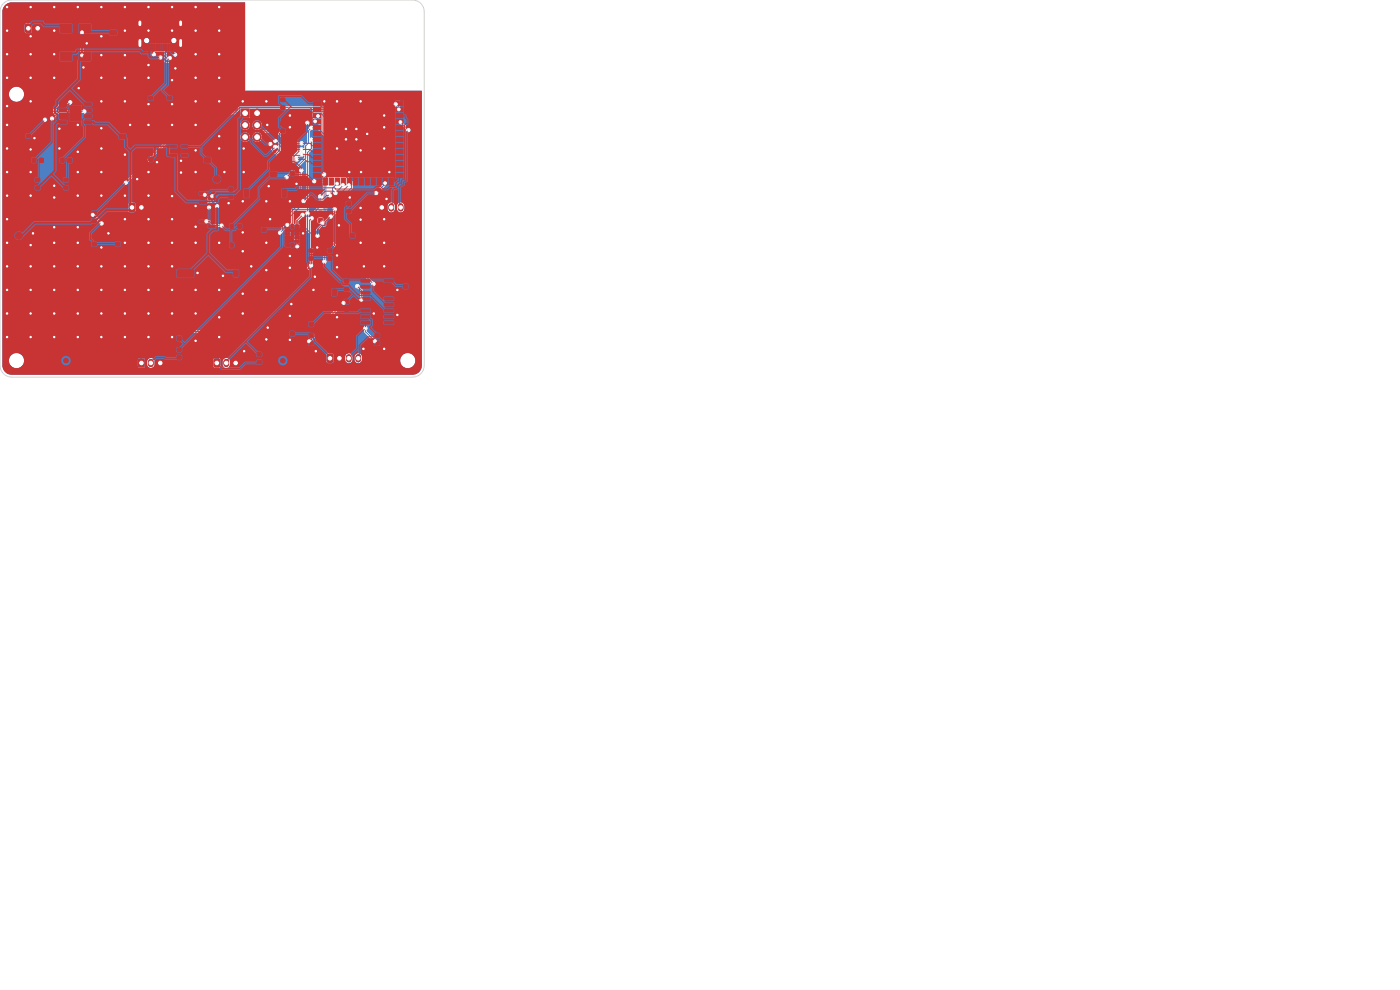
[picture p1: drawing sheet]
<svg xmlns="http://www.w3.org/2000/svg" width="297mm" height="210mm" viewBox="0 0 297 210" stroke-linecap="round" stroke-linejoin="round" font-family="sans-serif">
<g fill="#4d7fc4" stroke="#4d7fc4" stroke-width=".21">
<path d="M27.5 43.2l.8-.1 .3 .2v1.3l-.2 .3h-.8l-.2-.2z"/>
<path d="M69.5 75.2l.9-.1 .2 .2v1.3l-.2 .3h-.7l-.3-.2z"/>
<path d="M5.5 5.2l.8-.1 .3 .2v1.3l-.2 .3h-.7l-.3-.2z"/>
<path d="M45.5 76.2l.8-.1 .3 .2v1.3l-.2 .3h-.8l-.2-.2z"/>
<path d="M51.2 23.2h1.7v1.7h-1.7z"/>
<path d="M29.5 76.2l.8-.1 .3 .2v1.3l-.2 .3h-.8l-.2-.2z"/>
<path d="M80.5 43.2l.9-.1 .2 .2v1.3l-.2 .3h-.7l-.3-.2z"/>
<circle cx="54.5" cy="24" r=".85"/>
<circle cx="52" cy="26.5" r=".85"/>
<circle cx="54.5" cy="26.5" r=".85"/>
<circle cx="52" cy="29.1" r=".85"/>
<circle cx="54.5" cy="29.1" r=".85"/>
</g>
<path d="M8 5.7v.6M30 43.7v.6M83 43.7v.6M85 43.7v.6M32 76.7v.6M34 76.7v.6M48 76.7v.6M50 76.7v.6M72 75.7v.6M74 75.7v.6M76 75.7v.6" fill="none" stroke="#4d7fc4" stroke-width="1.2"/>
<path d="M29.7 4.6v.6M29.7 8.6v1.1M38.3 4.6v.6M38.3 8.6v1.1" fill="none" stroke="#4d7fc4" stroke-width="1"/>
<g fill="#ececec" stroke="#ececec" stroke-width=".21">
<circle cx="61.8" cy="64.5" r=".3"/>
<circle cx="71.5" cy="56.7" r=".3"/>
<circle cx="11.5" cy="16.5" r=".3"/>
<circle cx="31.5" cy="16.5" r=".3"/>
<circle cx="11.5" cy="66.5" r=".3"/>
<circle cx="61.5" cy="54.3" r=".3"/>
<circle cx="82" cy="42.2" r=".3"/>
<circle cx="6.5" cy="21.5" r=".3"/>
<circle cx="81.5" cy="56.5" r=".3"/>
<circle cx="1.5" cy="71.5" r=".3"/>
<circle cx="67.3" cy="52.5" r=".3"/>
<circle cx="6.5" cy="56.5" r=".3"/>
<circle cx="11.5" cy="39.4" r=".3"/>
<circle cx="31.5" cy="71.5" r=".3"/>
<circle cx="1.5" cy="26.5" r=".3"/>
<circle cx="26.5" cy="56.5" r=".3"/>
<circle cx="75.6" cy="27.4" r=".3"/>
<circle cx="36.5" cy="26.5" r=".3"/>
<circle cx="16.5" cy="61.5" r=".3"/>
<circle cx="73.4" cy="27.4" r=".3"/>
<circle cx="56.5" cy="51.5" r=".3"/>
<circle cx="21.5" cy="61.5" r=".3"/>
<circle cx="61.5" cy="24.5" r=".3"/>
<circle cx="41.5" cy="43.7" r=".3"/>
<circle cx="11.5" cy="11.5" r=".3"/>
<circle cx="6.5" cy="52" r=".3"/>
<circle cx="31.5" cy="41.5" r=".3"/>
<circle cx="26.5" cy="71.5" r=".3"/>
<circle cx="76.5" cy="46.6" r=".3"/>
<circle cx="48.5" cy="43.1" r=".3"/>
<circle cx="21.5" cy="66.5" r=".3"/>
<circle cx="66.8" cy="58.7" r=".3"/>
<circle cx="1.5" cy="41.5" r=".3"/>
<circle cx="36.5" cy="1.5" r=".3"/>
<circle cx="57" cy="39.5" r=".3"/>
<circle cx="41.5" cy="61.5" r=".3"/>
<circle cx="6.5" cy="1.5" r=".3"/>
<circle cx="21.5" cy="1.5" r=".3"/>
<circle cx="18.4" cy="9.2" r=".3"/>
<circle cx="23" cy="49.5" r=".3"/>
<circle cx="41.5" cy="11.5" r=".3"/>
<circle cx="26.5" cy="46.5" r=".3"/>
<circle cx="21.5" cy="52.5" r=".3"/>
<circle cx="16.7" cy="18.7" r=".3"/>
<circle cx="26.5" cy="6.5" r=".3"/>
<circle cx="46.5" cy="61.5" r=".3"/>
<circle cx="41.5" cy="31.9" r=".3"/>
<circle cx="56.5" cy="57.3" r=".3"/>
<circle cx="41.5" cy="1.5" r=".3"/>
<circle cx="26.5" cy="1.5" r=".3"/>
<circle cx="76.5" cy="44.1" r=".3"/>
<circle cx="36.5" cy="41.6" r=".3"/>
<circle cx="26.5" cy="61.5" r=".3"/>
<circle cx="56.8" cy="69.5" r=".3"/>
<circle cx="11.5" cy="1.5" r=".3"/>
<circle cx="56.5" cy="21.5" r=".3"/>
<circle cx="26.5" cy="66.5" r=".3"/>
<circle cx="1.5" cy="16.5" r=".3"/>
<circle cx="41.5" cy="6.5" r=".3"/>
<circle cx="41.9" cy="57.9" r=".3"/>
<circle cx="81.5" cy="46.5" r=".3"/>
<circle cx="36.5" cy="6.5" r=".3"/>
<circle cx="17.7" cy="14.3" r=".3"/>
<circle cx="31.5" cy="6.5" r=".3"/>
<circle cx="21.5" cy="56.5" r=".3"/>
<circle cx="46.5" cy="31.5" r=".3"/>
<circle cx="6.5" cy="66.5" r=".3"/>
<circle cx="16.5" cy="48.2" r=".3"/>
<circle cx="81.5" cy="51.5" r=".3"/>
<circle cx="36.5" cy="51.5" r=".3"/>
<circle cx="84.3" cy="61.5" r=".3"/>
<circle cx="61.5" cy="67" r=".3"/>
<circle cx="75.6" cy="29.6" r=".3"/>
<circle cx="56.5" cy="72" r=".3"/>
<circle cx="21.5" cy="36.5" r=".3"/>
<circle cx="81.5" cy="31.5" r=".3"/>
<circle cx="79.3" cy="66.5" r=".3"/>
<circle cx="16.5" cy="56.5" r=".3"/>
<circle cx="71.5" cy="31.5" r=".3"/>
<circle cx="62.9" cy="39" r=".3"/>
<circle cx="51.5" cy="49.3" r=".3"/>
<circle cx="21.5" cy="7.7" r=".3"/>
<circle cx="31.5" cy="66.5" r=".3"/>
<circle cx="51.5" cy="21.5" r=".3"/>
<circle cx="11.5" cy="71.5" r=".3"/>
<circle cx="71.9" cy="47.8" r=".3"/>
<circle cx="16.5" cy="51.5" r=".3"/>
<circle cx="41.5" cy="66.5" r=".3"/>
<circle cx="46.5" cy="67.3" r=".3"/>
<circle cx="31.5" cy="13.8" r=".3"/>
<circle cx="64.3" cy="49.5" r=".3"/>
<circle cx="21.5" cy="16.5" r=".3"/>
<circle cx="76.5" cy="51.5" r=".3"/>
<circle cx="73.4" cy="29.6" r=".3"/>
<circle cx="46.5" cy="71.5" r=".3"/>
<circle cx="82.6" cy="36.5" r=".3"/>
<circle cx="47.6" cy="36.5" r=".3"/>
<circle cx="61.5" cy="42.7" r=".3"/>
<circle cx="1.5" cy="6.5" r=".3"/>
<circle cx="31.5" cy="36.5" r=".3"/>
<circle cx="51.7" cy="31.5" r=".3"/>
<circle cx="46.5" cy="28.9" r=".3"/>
<circle cx="6.5" cy="11.5" r=".3"/>
<circle cx="7" cy="49.5" r=".3"/>
<circle cx="71.5" cy="67.3" r=".3"/>
<circle cx="6.5" cy="41.5" r=".3"/>
<circle cx="26.5" cy="11.7" r=".3"/>
<circle cx="31.5" cy="1.5" r=".3"/>
<circle cx="31.5" cy="46.5" r=".3"/>
<circle cx="21.5" cy="21.5" r=".3"/>
<circle cx="76.5" cy="31.9" r=".3"/>
<circle cx="46.5" cy="11.5" r=".3"/>
<circle cx="6.5" cy="71.5" r=".3"/>
<circle cx="77.2" cy="56.5" r=".3"/>
<circle cx="71.5" cy="54.2" r=".3"/>
<circle cx="36.5" cy="61.5" r=".3"/>
<circle cx="81.5" cy="24.5" r=".3"/>
<circle cx="57.3" cy="46.5" r=".3"/>
<circle cx="51.5" cy="42.7" r=".3"/>
<circle cx="41.5" cy="26.5" r=".3"/>
<circle cx="11.5" cy="51.5" r=".3"/>
<circle cx="29.1" cy="38" r=".3"/>
<circle cx="1.5" cy="11.5" r=".3"/>
<circle cx="27.6" cy="26.5" r=".3"/>
<circle cx="1.5" cy="31.5" r=".3"/>
<circle cx="6.5" cy="36.5" r=".3"/>
<circle cx="46.5" cy="1.5" r=".3"/>
<circle cx="77.1" cy="74" r=".3"/>
<circle cx="61.5" cy="56.8" r=".3"/>
<circle cx="1.5" cy="56.5" r=".3"/>
<circle cx="21.5" cy="71.5" r=".3"/>
<circle cx="67" cy="74.5" r=".3"/>
<circle cx="71.5" cy="71.5" r=".3"/>
<circle cx="81.5" cy="27" r=".3"/>
<circle cx="41.5" cy="48.1" r=".3"/>
<circle cx="11.5" cy="6.5" r=".3"/>
<circle cx="11.5" cy="41.9" r=".3"/>
<circle cx="31.5" cy="26.5" r=".3"/>
<circle cx="16.5" cy="66.5" r=".3"/>
<circle cx="71.5" cy="21.5" r=".3"/>
<circle cx="11.5" cy="56.5" r=".3"/>
<circle cx="7.3" cy="29.3" r=".3"/>
<circle cx="41.5" cy="36.5" r=".3"/>
<circle cx="74.1" cy="36.5" r=".3"/>
<circle cx="16.5" cy="32.2" r=".3"/>
<circle cx="1.5" cy="1.5" r=".3"/>
<circle cx="36.5" cy="56.5" r=".3"/>
<circle cx="51.5" cy="62.3" r=".3"/>
<circle cx="47.3" cy="58.5" r=".3"/>
<circle cx="21.5" cy="27.2" r=".3"/>
<circle cx="26.5" cy="32.8" r=".3"/>
<circle cx="31.5" cy="51.5" r=".3"/>
<circle cx="1.5" cy="46.5" r=".3"/>
<circle cx="46.5" cy="21.5" r=".3"/>
<circle cx="21.5" cy="41.5" r=".3"/>
<circle cx="38.4" cy="34.1" r=".3"/>
<circle cx="46.5" cy="16.5" r=".3"/>
<circle cx="61.5" cy="72.1" r=".3"/>
<circle cx="36.5" cy="66.5" r=".3"/>
<circle cx="81.5" cy="74" r=".3"/>
<circle cx="26.5" cy="41.5" r=".3"/>
<circle cx="16.5" cy="26.5" r=".3"/>
<circle cx="11.5" cy="61.5" r=".3"/>
<circle cx="41.5" cy="51.5" r=".3"/>
<circle cx="36.5" cy="22.1" r=".3"/>
<circle cx="6.5" cy="7.7" r=".3"/>
<circle cx="36.5" cy="46.5" r=".3"/>
<circle cx="84.3" cy="66.8" r=".3"/>
<circle cx="76.6" cy="36.5" r=".3"/>
<circle cx="1.5" cy="36.5" r=".3"/>
<circle cx="6.5" cy="61.5" r=".3"/>
<circle cx="33.3" cy="34.4" r=".3"/>
<circle cx="41.5" cy="21.5" r=".3"/>
<circle cx="46.5" cy="51.5" r=".3"/>
<circle cx="6.5" cy="31.7" r=".3"/>
<circle cx="74.2" cy="41.9" r=".3"/>
<circle cx="31.5" cy="61.5" r=".3"/>
<circle cx="36.5" cy="71.5" r=".3"/>
<circle cx="21.5" cy="11.7" r=".3"/>
<circle cx="53.3" cy="56.5" r=".3"/>
<circle cx="56.5" cy="42.7" r=".3"/>
<circle cx="11.5" cy="48.2" r=".3"/>
<circle cx="41.5" cy="16.5" r=".3"/>
<circle cx="21.5" cy="31.5" r=".3"/>
<circle cx="51.5" cy="53.3" r=".3"/>
<circle cx="56.5" cy="61.5" r=".3"/>
<circle cx="51.7" cy="36.5" r=".3"/>
<circle cx="12.6" cy="31.5" r=".3"/>
<circle cx="51.8" cy="74.5" r=".3"/>
<circle cx="26.5" cy="21.5" r=".3"/>
<circle cx="36.5" cy="17" r=".3"/>
<circle cx="1.5" cy="66.5" r=".3"/>
<circle cx="37.2" cy="14.5" r=".3"/>
<circle cx="1.5" cy="51.5" r=".3"/>
<circle cx="68.8" cy="21.5" r=".3"/>
<circle cx="12.6" cy="27.3" r=".3"/>
<circle cx="1.5" cy="22.5" r=".3"/>
<circle cx="51.5" cy="66.5" r=".3"/>
<circle cx="16.5" cy="36.5" r=".3"/>
<circle cx="56.7" cy="26.5" r=".3"/>
<circle cx="61.5" cy="27" r=".3"/>
<circle cx="31.5" cy="22.1" r=".3"/>
<circle cx="66.5" cy="61.5" r=".3"/>
<circle cx="26.5" cy="16.5" r=".3"/>
<circle cx="16.5" cy="41.5" r=".3"/>
<circle cx="26.5" cy="51.5" r=".3"/>
<circle cx="46.5" cy="6.5" r=".3"/>
<circle cx="76.5" cy="21.5" r=".3"/>
<circle cx="31.5" cy="56.5" r=".3"/>
<circle cx="6.5" cy="16.5" r=".3"/>
<circle cx="77.9" cy="28.4" r=".3"/>
<circle cx="38.4" cy="36.6" r=".3"/>
<circle cx="16.5" cy="71.5" r=".3"/>
<circle cx="1.5" cy="61.5" r=".3"/>
<circle cx="16.5" cy="1.5" r=".3"/>
<circle cx="41.5" cy="72.3" r=".3"/>
<circle cx="68.3" cy="47.2" r=".3"/>
<circle cx="61" cy="47.7" r=".3"/>
<circle cx="66" cy="56.3" r=".3"/>
<circle cx="66.6" cy="38.5" r=".3"/>
<circle cx="68.7" cy="37" r=".3"/>
<circle cx="79.3" cy="60.3" r=".3"/>
<circle cx="67.4" cy="24.6" r=".3"/>
<circle cx="68.8" cy="55.5" r=".3"/>
<circle cx="70.2" cy="46" r=".3"/>
<circle cx="67.3" cy="50" r=".3"/>
<circle cx="66.9" cy="25.8" r=".3"/>
<circle cx="66" cy="27.1" r=".3"/>
<circle cx="60.8" cy="37.6" r=".3"/>
<circle cx="65.3" cy="45.3" r=".3"/>
<circle cx="66" cy="29.6" r=".3"/>
<circle cx="64" cy="30.4" r=".3"/>
<circle cx="64" cy="31.7" r=".3"/>
<circle cx="58.4" cy="29.9" r=".3"/>
<circle cx="58.4" cy="31.2" r=".3"/>
<circle cx="64" cy="32.8" r=".3"/>
<circle cx="63" cy="33.8" r=".3"/>
<circle cx="57.3" cy="30.5" r=".3"/>
<circle cx="64.4" cy="42.6" r=".3"/>
<circle cx="63" cy="52.3" r=".3"/>
<circle cx="70" cy="41.5" r=".3"/>
<circle cx="71.5" cy="39" r=".3"/>
<circle cx="71.2" cy="41" r=".3"/>
<circle cx="67.9" cy="41.6" r=".3"/>
<circle cx="64.2" cy="45.6" r=".3"/>
<circle cx="66.1" cy="46.3" r=".3"/>
<circle cx="72.7" cy="39.2" r=".3"/>
<circle cx="74" cy="39.2" r=".3"/>
<circle cx="71" cy="44.4" r=".3"/>
<circle cx="79.8" cy="41" r=".3"/>
<circle cx="81.7" cy="38.9" r=".3"/>
<circle cx="85" cy="25.9" r=".3"/>
<circle cx="86.7" cy="27.6" r=".3"/>
<circle cx="26.7" cy="38.7" r=".3"/>
<circle cx="21.5" cy="47.4" r=".3"/>
<circle cx="84.6" cy="23.2" r=".3"/>
<circle cx="19.7" cy="45.6" r=".3"/>
<circle cx="84" cy="22.1" r=".3"/>
<circle cx="65.2" cy="26" r=".3"/>
<circle cx="63.9" cy="36.2" r=".3"/>
<circle cx="59.4" cy="49.4" r=".3"/>
<circle cx="37.2" cy="11.6" r=".3"/>
<circle cx="34.1" cy="12.2" r=".3"/>
<circle cx="36" cy="12.3" r=".3"/>
<circle cx="32.6" cy="11.5" r=".3"/>
<circle cx="17.4" cy="6.9" r=".3"/>
<circle cx="17.4" cy="11.8" r=".3"/>
<circle cx="9.5" cy="25.4" r=".3"/>
<circle cx="14.9" cy="21.7" r=".3"/>
<circle cx="17.9" cy="23.6" r=".3"/>
<circle cx="11" cy="25.2" r=".3"/>
<circle cx="44.3" cy="44" r=".3"/>
<circle cx="43.5" cy="41.3" r=".3"/>
<circle cx="46" cy="43.7" r=".3"/>
<circle cx="45" cy="41.6" r=".3"/>
<circle cx="47" cy="47.9" r=".3"/>
<circle cx="43.8" cy="47" r=".3"/>
<circle cx="65.6" cy="72.4" r=".3"/>
<circle cx="72.9" cy="64.3" r=".3"/>
<circle cx="76.7" cy="63.6" r=".3"/>
<circle cx="75.8" cy="60.7" r=".3"/>
<circle cx="77.5" cy="69.6" r=".3"/>
<circle cx="79.6" cy="72.4" r=".3"/>
</g>
<g fill="none" stroke="#4d7fc4" stroke-width=".21">
<path d="M32.6 11.5l.3-.3h2l1.1 1.1M14.9 21.7h-1.6l-3.8 3.7M18 23.6l-5.5 .1-1.5 1.5M52 26.5l.7 .3 .7 .7v.2l.2 .2h5.3l2.4 2.5h2.7M57.3 30.6l.5 .4v.8l2.5 2.5h2.2l.5-.5M58.4 29.9l1.8 1.8h3.8M58.4 31.2l1.8 1.7h3.6l.2-.1M63.9 36.2l-.1 6.7-3.8 3.8v2.1l-.6 .6M66 29.6v2l-.7 .7v13M66 27.1l-.6 .6 .1 2.6-.6 .6v2.7l-4.1 4M66.7 38.5h2M66.9 25.8v-1.8h1.1l1.7 1.7v8.1l4.9 4.8v1.3l-2.5 2.4v.3l-.5 .6v1.8h-.5l-1 1"/>
<path d="M67.4 24.6l.5 .5v2.5l1.4 1.5-.2 18.2-.1 .2v.3h-.3l-.7 .6v.6l11.3 11.3M68.7 37v9.9l-2.7 2.7M71.5 38.9l-.9 1v1l-.6 .6M72.7 39.2l-1.6 1.7M74 39.3l-2.3 2.2v.8l-.7 .7v1.4M81.7 38.9v.1l-1.9 1.9M84 22.1l-.3 .4h-1.9l-1.1 1.1h-14.3v1.2l-1.2 1.2M84.6 23.2v-1.7h-2.6l-1.3 1.4h-29.8v.5l-.6 .5h-8.8l-14.8 14.8M85 25.9l1.7 1.7M19.7 45.6l1.8 1.8M43.5 41.3l.8 .9v1.8M43.7 47h.7l.9 .9h1.7"/>
<path d="M61 47.7h3.2l1.8 1.9M64.2 45.6l.5 .3h1.2M64.4 42.6v.5l-4.1 4.1v1.1l2.7 2.7v1.3M65.9 45.9l.2 .4M66 49.6v6.7M67.3 50l1.5 1.4v4.1M67.9 41.6v2.2l-2 2.1M68.3 47.2l.1 .1M46 76.3v.7M72.9 64.3l-2.5 2.4v.9l-4.8 4.8M75.8 60.7l.9 .9v2M77.5 69.7v.7l2.1 2"/>
</g>
<path d="M66 56.3l-20 20v.7M52 70.3h-22v6.7" fill="none" stroke="#4d7fc4" stroke-width=".25"/>
<path d="M17.4 6.9v4.9M37.2 11.6l-.5 .5v.9h-1.4l-.8-.8h-.5M45 41.6v1.1l1 1" fill="none" stroke="#4d7fc4" stroke-width=".4"/>
<path d="M1.1 1.1l.6-.4 .8-.2h49.4l.1 18.7 37.5 .1v58.2a2 2 0 0 1-2 2h-85a2 2 0 0 1-2-2v-1h1.4a1.61 1.61 0 0 0 2.3 1.4 1.61 1.61 0 0 0 .2-2.7 1.61 1.61 0 0 0-2.5 1v.3h-1.4v-30.9h18.7l.2 .3 .4 .1 1.2 1.3a.49 .49 0 0 0 .4 .6 .49 .49 0 0 0 .6-.3 .49 .49 0 0 0-.3-.6h21.6a.62 .62 0 0 0 1 .2l.9 .9h1.4a.5 .5 0 0 0 .7 .1 .5 .5 0 0 0 0-.7 .5 .5 0 0 0-.7 .1h-1.2l-.8-.9-.5-.1a.48 .48 0 0 0-.5-.1 .48 .48 0 0 0-.3 .5h-21.6l-.3-.1-1.2-1.2a.5 .5 0 0 0-.4-.6 .5 .5 0 0 0-.6 .5h-18.7v-.9h26.7l.4 .4h.8l.4-.4v-1.4l-.4-.4-1.1 .2-.1 1.6h-26.7v-3.4h42.5l.1 .4 .5 .1 .4 .5 .1 1.3a.5 .5 0 0 0-.1 .7 .5 .5 0 0 0 .7 0 .5 .5 0 0 0-.1-.7l.1-.6 .9 .8a.49 .49 0 0 0 .5 .4 .49 .49 0 0 0 .4-.4 .49 .49 0 0 0-.4-.5l-.7-.7v-.6a.51 .51 0 0 0-.4-.8 .51 .51 0 0 0-.5 .7l-.6-.6a.48 .48 0 0 0-.4-.5 .48 .48 0 0 0-.5 .5h-42.5v-2.6h25.7v.2a.5 .5 0 0 0 .6 .3 .5 .5 0 0 0 .4-.6l9.6-9.5h14.2a1.04 1.04 0 0 0 1.5 .9 1.04 1.04 0 0 0 .1-1.7 1.04 1.04 0 0 0-1.6 .6v.2h-14.2l2.5-2.6h11.7a1.1 1.1 0 0 0 .7 1 1.1 1.1 0 0 0 1.1-.2l.4 .6 .6 .4a1.07 1.07 0 0 0 0 1.5 1.07 1.07 0 0 0 1.5 0 1.07 1.07 0 0 0 0-1.5l3.4-.1 2.5 2.5h2.4a.5 .5 0 0 0 .8 0 .5 .5 0 0 0-.1-.7 .5 .5 0 0 0-.7 .1h-2.2l-2.5-2.4h-4.1a1.43 1.43 0 0 0 .6-1.7 1.05 1.05 0 0 0-1.7 0 1.05 1.05 0 0 0 .6 1.6l-.6 .1-.1-.4-.6-.6a1.03 1.03 0 0 0-.9-1.2 1.03 1.03 0 0 0-1.1 1h-11.7l2.3-2.3h8.7l.6-.4 .2 1.2h1.8l.2-1.9 27.6 .1-.1 .1h-14.2l-.2 .2v1.2l-.9 .9a.5 .5 0 0 0-.6 .5 .5 .5 0 0 0 .6 .5 .5 .5 0 0 0 .4-.7l.9-.7a.48 .48 0 0 0-.2 .7 .48 .48 0 0 0 .6 .2 .48 .48 0 0 0 .3-.6l-.2-.4h.5v2.7l1.5 1.4v7.3a.53 .53 0 0 0-.7 .2 .53 .53 0 0 0 .1 .7l-.1 .8h-1.4a.49 .49 0 0 0-.7-.1 .49 .49 0 0 0 .1 .8 .49 .49 0 0 0 .7-.2l1.4 .1v2.6a.55 .55 0 0 0-.7-.2 .55 .55 0 0 0-.4 .6l.2 .3v1.6l-1.9 1.8-.2-.7v-12.3l.8-.8v-1.7a.52 .52 0 0 0 .1-.7 .52 .52 0 0 0-.6-.1l-.1-1.4 .2-.2a.5 .5 0 0 0 .6-.5 .5 .5 0 0 0-.5-.5 .5 .5 0 0 0-.5 .6l-.3 .4v2.6l-.6 .6v.7h-.2a.51 .51 0 0 0-.8-.1h-3.3l-1.4-1.4a.5 .5 0 0 0-.5-.6 .5 .5 0 0 0-.5 .5 .5 .5 0 0 0 .6 .5l.2 .3-.7 .1-.1-.1a.5 .5 0 0 0-.6-.6 .5 .5 0 0 0-.4 .6 .5 .5 0 0 0 .6 .4l.1 .8 2.5 2.6h2.4l.3-.2a.54 .54 0 0 0 .6-.4 .54 .54 0 0 0-.3-.6l1-.1 .5-.2v.5l-3.7 3.6a.5 .5 0 0 0-.6 .5 .5 .5 0 0 0 .5 .5 .5 .5 0 0 0 .5-.6l3.6-3.6v8.6l-.3-.3h-.5v-5.6a.49 .49 0 0 0 .2-.7 .49 .49 0 0 0-.7-.1 .49 .49 0 0 0-.1 .7v6.3l-3.8 3.8v2.1l-.2 .2a.5 .5 0 0 0-.6 .5 .5 .5 0 0 0 .5 .5 .5 .5 0 0 0 .5-.6l.5-.5 2.3 2.3 .1 .8a.5 .5 0 0 0-.1 .7 .5 .5 0 0 0 .8-.1 .5 .5 0 0 0-.2-.7v-.9l-2.6-2.7 .7-.2h2.7l1.6 1.7 .1 6.2-.3 .5-13.6 13.6h-22l-.2 .3v5.6l-.5 .4v1.4l.4 .4h.8l.3-.3 .1-.5h.4v.1a.78 .78 0 0 0 .9 .7 .78 .78 0 0 0 .7-.8v-.7a.78 .78 0 0 0-.9-.7 .78 .78 0 0 0-.7 .8v.6h-.4v-1l-.5-.4 .1-5.3h20.7l-5.2 5.3-.5 .1-.1 .2-.1 1.5 .2 .3h1.2l.2-.3v-.4h.4a.78 .78 0 0 0 .8 .8 .78 .78 0 0 0 .8-.8v-.6h20.4l.4 .4h.8l.3-.3 .1-.5h2.4a.78 .78 0 0 0 .8 .8 .78 .78 0 0 0 .8-.8h.4v.1a.78 .78 0 0 0 .8 .7 .78 .78 0 0 0 .7-.6h8.2v.3a1.61 1.61 0 0 0 2.5 1 1.61 1.61 0 0 0-.2-2.7 1.61 1.61 0 0 0-2.3 1.4h-8.2l.1-.8a.78 .78 0 0 0-.8-.8 .78 .78 0 0 0-.8 .8v.6h-.4v-.7a.78 .78 0 0 0-.9-.7 .78 .78 0 0 0-.7 .8v.6h-2.4l-.1-1.2-1.1-.2-.4 .4v1.4h-20.4a.78 .78 0 0 0-.8-.8 .78 .78 0 0 0-.8 .8v.6h-.4l-.1-1.3 3.6-3.6h14.8v.1a.5 .5 0 0 0 .6 .4 .5 .5 0 0 0 .4-.6l2.6-2.6h8.3l.3 .8 1.7 1.8a.5 .5 0 0 0 .5 .6 .5 .5 0 0 0 .5-.5 .5 .5 0 0 0-.6-.5l-1.6-1.8a.49 .49 0 0 0-.1-.9 .49 .49 0 0 0-.7 .5h-8.3l2-2v-.9l2.1-2a.5 .5 0 0 0 .6-.5 .5 .5 0 0 0-.5-.5 .5 .5 0 0 0-.5 .6l-2.2 2.1v1l-4.5 4.4a.48 .48 0 0 0-.6 .5h-14.8l11.7-11.7h13.3l.2 .4 .4 .1 .5 .5v1.5a.5 .5 0 0 0-.1 .7 .5 .5 0 0 0 .8-.1 .5 .5 0 0 0-.2-.7v-1.6l-.6-.8a.48 .48 0 0 0-.5-.5 .48 .48 0 0 0-.5 .5h-13.3l4-3.9a.5 .5 0 0 0 .5-.3 .5 .5 0 0 0-.2-.6v-5.9h.6l.1 .4 .5 .1 1 1.1v3.5a.5 .5 0 0 0 0 .8 .5 .5 0 0 0 .7-.1 .5 .5 0 0 0-.1-.7v-3.7l-1.3-1.4a.48 .48 0 0 0-.4-.5 .48 .48 0 0 0-.5 .5h-.6v-.3l1.4-1.3 .1 .8 10.9 10.9a.5 .5 0 0 0 .5 .6 .5 .5 0 0 0 .5-.5 .5 .5 0 0 0-.6-.5l-10.7-10.7-.1-.5 .4-.4 .4-.1 .3-.6 .1-5.8a.53 .53 0 0 0 .6 .3 .53 .53 0 0 0 .4-.6l.2-.1 .2 .2h.6v.8l-.8 .7v1.1a.62 .62 0 0 0 .1 .9l-.6 .6a.5 .5 0 0 0-.5 .5 .5 .5 0 0 0 .5 .5 .5 .5 0 0 0 .5-.7l.5-.5 .6-.1 .1-.9h10.3v.1a.78 .78 0 0 0 .9 .7 .78 .78 0 0 0 .7-.8h.4v.1a.78 .78 0 0 0 .9 .7 .78 .78 0 0 0 .7-.8v-.7a.78 .78 0 0 0-.9-.7 .78 .78 0 0 0-.7 .8v.6h-.4v-.7a.78 .78 0 0 0-.9-.7 .78 .78 0 0 0-.7 .8v.6h-10.3v-1l.5-.5v-.5l1.4-1.4h5.5a.5 .5 0 0 0 .6 .5 .5 .5 0 0 0 .4-.6l1.6-1.5a.49 .49 0 0 0 .2-.7 .49 .49 0 0 0-.7-.2 .49 .49 0 0 0-.2 .7l-1.3 1.3-.4 .2-.2 .3h-5.5l1.1-.9-.1-1.5-4.8-4.8v-7.8h14.5l.1 .4 .5 .1 1.1 1.1a.5 .5 0 0 0 .5 .6 .5 .5 0 0 0 .5-.6 .5 .5 0 0 0-.7-.4l-1.1-1.1a.48 .48 0 0 0-.4-.6 .48 .48 0 0 0-.5 .5h-14.5v-.4l-1.6-1.5 12.4-.1 1.2-1.2h1.7l.6-.2v.3a.5 .5 0 0 0-.1 .7 .5 .5 0 0 0 .8 0 .5 .5 0 0 0-.1-.7v-1.3l-.2-.3h-2.7l-1.5 1.4h-29.6l-.3 .1v.6l-.4 .4h-8.8l-14.6 14.6a.48 .48 0 0 0-.6 .4h-25.7v-13.3h8.6v.1a.5 .5 0 0 0 .6 .4 .5 .5 0 0 0 .4-.6l.5-.4a.5 .5 0 0 0 .4 .7 .5 .5 0 0 0 .6-.6l1-1h5a.5 .5 0 0 0 .8-.2 .5 .5 0 0 0-.3-.7 .5 .5 0 0 0-.6 .3h-5.1l-1.2 1.2-.5 .1 2.6-2.7h1.2a.5 .5 0 0 0 .7 .1 .5 .5 0 0 0 0-.8 .5 .5 0 0 0-.7 .1l-1.4 .1-3.4 3.4-.5 .1-.1 .4h-8.6v-5.4h1.4a1.61 1.61 0 0 0 2.3 1.4 1.61 1.61 0 0 0 .2-2.7 1.61 1.61 0 0 0-2.5 1v.3h-1.4v-8.2h16.4a.48 .48 0 0 0 .6 .4 .48 .48 0 0 0 .3-.7h14.4v.1a.53 .53 0 0 0 .6 .4 .53 .53 0 0 0 .4-.5h1.6l.7 .7v.4l-.9-.8a.58 .58 0 0 0-.8 0 .58 .58 0 0 0-.2 .7l.4 .2 .4-.1 .8 .8h1.5l.4-.3v-.9a.51 .51 0 0 0 .5-.8 .51 .51 0 0 0-.9 .1l-.4 .4-.4-.1-1-.9h-2l-.6 .2-.1 .4-14.4-.1v-2.8h12.7a.58 .58 0 0 0 .6 .6 .58 .58 0 0 0 .6-.6h4.6v.2a.58 .58 0 0 0 1 .2 .58 .58 0 0 0-.2-.9 .58 .58 0 0 0-.8 .5h-4.6l-.2-.4-.4-.2a.57 .57 0 0 0-.6 .6h-12.7v-1.4a.49 .49 0 0 0-.1-.7 .49 .49 0 0 0-.6 0 .49 .49 0 0 0-.1 .7l-.1 4.6h-16.4v-5.1h4.7l.4 .4h.8l.4-.4v-1.4l-.4-.4h-.8l-.3 .3-.1 1.5h-4.7v-4.5z" fill="#4d7fc4"/>
<g fill="#fff" stroke="#fff" stroke-width=".21">
<circle cx="61.8" cy="64.5" r=".15"/>
<circle cx="71.5" cy="56.7" r=".15"/>
<circle cx="11.5" cy="16.5" r=".15"/>
<circle cx="31.5" cy="16.5" r=".15"/>
<circle cx="11.5" cy="66.5" r=".15"/>
<circle cx="61.5" cy="54.3" r=".15"/>
<circle cx="82" cy="42.2" r=".15"/>
<circle cx="6.5" cy="21.5" r=".15"/>
<circle cx="81.5" cy="56.5" r=".15"/>
<circle cx="1.5" cy="71.5" r=".15"/>
<circle cx="67.3" cy="52.5" r=".15"/>
<circle cx="6.5" cy="56.5" r=".15"/>
<circle cx="11.5" cy="39.4" r=".15"/>
<circle cx="31.5" cy="71.5" r=".15"/>
<circle cx="1.5" cy="26.5" r=".15"/>
<circle cx="26.5" cy="56.5" r=".15"/>
<circle cx="75.6" cy="27.4" r=".15"/>
<circle cx="36.5" cy="26.5" r=".15"/>
<circle cx="16.5" cy="61.5" r=".15"/>
<circle cx="73.4" cy="27.4" r=".15"/>
<circle cx="56.5" cy="51.5" r=".15"/>
<circle cx="21.5" cy="61.5" r=".15"/>
<circle cx="61.5" cy="24.5" r=".15"/>
<circle cx="41.5" cy="43.7" r=".15"/>
<circle cx="11.5" cy="11.5" r=".15"/>
<circle cx="6.5" cy="52" r=".15"/>
<circle cx="31.5" cy="41.5" r=".15"/>
<circle cx="26.5" cy="71.5" r=".15"/>
<circle cx="76.5" cy="46.6" r=".15"/>
<circle cx="48.5" cy="43.1" r=".15"/>
<circle cx="21.5" cy="66.5" r=".15"/>
<circle cx="66.8" cy="58.7" r=".15"/>
<circle cx="1.5" cy="41.5" r=".15"/>
<circle cx="36.5" cy="1.5" r=".15"/>
<circle cx="57" cy="39.5" r=".15"/>
<circle cx="41.5" cy="61.5" r=".15"/>
<circle cx="6.5" cy="1.5" r=".15"/>
<circle cx="21.5" cy="1.5" r=".15"/>
<circle cx="18.4" cy="9.2" r=".15"/>
<circle cx="23" cy="49.5" r=".15"/>
<circle cx="41.5" cy="11.5" r=".15"/>
<circle cx="26.5" cy="46.5" r=".15"/>
<circle cx="21.5" cy="52.5" r=".15"/>
<circle cx="16.7" cy="18.7" r=".15"/>
<circle cx="26.5" cy="6.5" r=".15"/>
<circle cx="46.5" cy="61.5" r=".15"/>
<circle cx="41.5" cy="31.9" r=".15"/>
<circle cx="56.5" cy="57.3" r=".15"/>
<circle cx="41.5" cy="1.5" r=".15"/>
<circle cx="26.5" cy="1.5" r=".15"/>
<circle cx="76.5" cy="44.1" r=".15"/>
<circle cx="36.5" cy="41.6" r=".15"/>
<circle cx="26.5" cy="61.5" r=".15"/>
<circle cx="56.8" cy="69.5" r=".15"/>
<circle cx="11.5" cy="1.5" r=".15"/>
<circle cx="56.5" cy="21.5" r=".15"/>
<circle cx="26.5" cy="66.5" r=".15"/>
<circle cx="1.5" cy="16.5" r=".15"/>
<circle cx="41.5" cy="6.5" r=".15"/>
<circle cx="41.9" cy="57.9" r=".15"/>
<circle cx="81.5" cy="46.5" r=".15"/>
<circle cx="36.5" cy="6.5" r=".15"/>
<circle cx="17.7" cy="14.3" r=".15"/>
<circle cx="31.5" cy="6.5" r=".15"/>
<circle cx="21.5" cy="56.5" r=".15"/>
<circle cx="46.5" cy="31.5" r=".15"/>
<circle cx="6.5" cy="66.5" r=".15"/>
<circle cx="16.5" cy="48.2" r=".15"/>
<circle cx="81.5" cy="51.5" r=".15"/>
<circle cx="36.5" cy="51.5" r=".15"/>
<circle cx="84.3" cy="61.5" r=".15"/>
<circle cx="61.5" cy="67" r=".15"/>
<circle cx="75.6" cy="29.6" r=".15"/>
<circle cx="56.5" cy="72" r=".15"/>
<circle cx="21.5" cy="36.5" r=".15"/>
<circle cx="81.5" cy="31.5" r=".15"/>
<circle cx="79.3" cy="66.5" r=".15"/>
<circle cx="16.5" cy="56.5" r=".15"/>
<circle cx="71.5" cy="31.5" r=".15"/>
<circle cx="62.9" cy="39" r=".15"/>
<circle cx="51.5" cy="49.3" r=".15"/>
<circle cx="21.5" cy="7.7" r=".15"/>
<circle cx="31.5" cy="66.5" r=".15"/>
<circle cx="51.5" cy="21.5" r=".15"/>
<circle cx="11.5" cy="71.5" r=".15"/>
<circle cx="71.9" cy="47.8" r=".15"/>
<circle cx="16.5" cy="51.5" r=".15"/>
<circle cx="41.5" cy="66.5" r=".15"/>
<circle cx="46.5" cy="67.3" r=".15"/>
<circle cx="31.5" cy="13.8" r=".15"/>
<circle cx="64.3" cy="49.5" r=".15"/>
<circle cx="21.5" cy="16.5" r=".15"/>
<circle cx="76.5" cy="51.5" r=".15"/>
<circle cx="73.4" cy="29.6" r=".15"/>
<circle cx="46.5" cy="71.5" r=".15"/>
<circle cx="82.6" cy="36.5" r=".15"/>
<circle cx="47.6" cy="36.5" r=".15"/>
<circle cx="61.5" cy="42.7" r=".15"/>
<circle cx="1.5" cy="6.5" r=".15"/>
<circle cx="31.5" cy="36.5" r=".15"/>
<circle cx="51.7" cy="31.5" r=".15"/>
<circle cx="46.5" cy="28.9" r=".15"/>
<circle cx="6.5" cy="11.5" r=".15"/>
<circle cx="7" cy="49.5" r=".15"/>
<circle cx="71.5" cy="67.3" r=".15"/>
<circle cx="6.5" cy="41.5" r=".15"/>
<circle cx="26.5" cy="11.7" r=".15"/>
<circle cx="31.5" cy="1.5" r=".15"/>
<circle cx="31.5" cy="46.5" r=".15"/>
<circle cx="21.5" cy="21.5" r=".15"/>
<circle cx="76.5" cy="31.9" r=".15"/>
<circle cx="46.5" cy="11.5" r=".15"/>
<circle cx="6.5" cy="71.5" r=".15"/>
<circle cx="77.2" cy="56.5" r=".15"/>
<circle cx="71.5" cy="54.2" r=".15"/>
<circle cx="36.5" cy="61.5" r=".15"/>
<circle cx="81.5" cy="24.5" r=".15"/>
<circle cx="57.3" cy="46.5" r=".15"/>
<circle cx="51.5" cy="42.7" r=".15"/>
<circle cx="41.5" cy="26.5" r=".15"/>
<circle cx="11.5" cy="51.5" r=".15"/>
<circle cx="29.1" cy="38" r=".15"/>
<circle cx="1.5" cy="11.5" r=".15"/>
<circle cx="27.6" cy="26.5" r=".15"/>
<circle cx="1.5" cy="31.5" r=".15"/>
<circle cx="6.5" cy="36.5" r=".15"/>
<circle cx="46.5" cy="1.5" r=".15"/>
<circle cx="77.1" cy="74" r=".15"/>
<circle cx="61.5" cy="56.8" r=".15"/>
<circle cx="1.5" cy="56.5" r=".15"/>
<circle cx="21.5" cy="71.5" r=".15"/>
<circle cx="67" cy="74.5" r=".15"/>
<circle cx="71.5" cy="71.5" r=".15"/>
<circle cx="81.5" cy="27" r=".15"/>
<circle cx="41.5" cy="48.1" r=".15"/>
<circle cx="11.5" cy="6.5" r=".15"/>
<circle cx="11.5" cy="41.9" r=".15"/>
<circle cx="31.5" cy="26.5" r=".15"/>
<circle cx="16.5" cy="66.5" r=".15"/>
<circle cx="71.5" cy="21.5" r=".15"/>
<circle cx="11.5" cy="56.5" r=".15"/>
<circle cx="7.3" cy="29.3" r=".15"/>
<circle cx="41.5" cy="36.5" r=".15"/>
<circle cx="74.1" cy="36.5" r=".15"/>
<circle cx="16.5" cy="32.2" r=".15"/>
<circle cx="1.5" cy="1.5" r=".15"/>
<circle cx="36.5" cy="56.5" r=".15"/>
<circle cx="51.5" cy="62.3" r=".15"/>
<circle cx="47.3" cy="58.5" r=".15"/>
<circle cx="21.5" cy="27.2" r=".15"/>
<circle cx="26.5" cy="32.8" r=".15"/>
<circle cx="31.5" cy="51.5" r=".15"/>
<circle cx="1.5" cy="46.5" r=".15"/>
<circle cx="46.5" cy="21.5" r=".15"/>
<circle cx="21.5" cy="41.5" r=".15"/>
<circle cx="38.4" cy="34.1" r=".15"/>
<circle cx="46.5" cy="16.5" r=".15"/>
<circle cx="61.5" cy="72.1" r=".15"/>
<circle cx="36.5" cy="66.5" r=".15"/>
<circle cx="81.5" cy="74" r=".15"/>
<circle cx="26.5" cy="41.5" r=".15"/>
<circle cx="16.5" cy="26.5" r=".15"/>
<circle cx="11.5" cy="61.5" r=".15"/>
<circle cx="41.5" cy="51.5" r=".15"/>
<circle cx="36.5" cy="22.1" r=".15"/>
<circle cx="6.5" cy="7.7" r=".15"/>
<circle cx="36.5" cy="46.5" r=".15"/>
<circle cx="84.3" cy="66.8" r=".15"/>
<circle cx="76.6" cy="36.5" r=".15"/>
<circle cx="1.5" cy="36.5" r=".15"/>
<circle cx="6.5" cy="61.5" r=".15"/>
<circle cx="33.3" cy="34.4" r=".15"/>
<circle cx="41.5" cy="21.5" r=".15"/>
<circle cx="46.5" cy="51.5" r=".15"/>
<circle cx="6.5" cy="31.7" r=".15"/>
<circle cx="74.2" cy="41.9" r=".15"/>
<circle cx="31.5" cy="61.5" r=".15"/>
<circle cx="36.5" cy="71.5" r=".15"/>
<circle cx="21.5" cy="11.7" r=".15"/>
<circle cx="53.3" cy="56.5" r=".15"/>
<circle cx="56.5" cy="42.7" r=".15"/>
<circle cx="11.5" cy="48.2" r=".15"/>
<circle cx="41.5" cy="16.5" r=".15"/>
<circle cx="21.5" cy="31.5" r=".15"/>
<circle cx="51.5" cy="53.3" r=".15"/>
<circle cx="56.5" cy="61.5" r=".15"/>
<circle cx="51.7" cy="36.5" r=".15"/>
<circle cx="12.6" cy="31.5" r=".15"/>
<circle cx="51.8" cy="74.5" r=".15"/>
<circle cx="26.5" cy="21.5" r=".15"/>
<circle cx="36.5" cy="17" r=".15"/>
<circle cx="1.5" cy="66.5" r=".15"/>
<circle cx="37.2" cy="14.5" r=".15"/>
<circle cx="1.5" cy="51.5" r=".15"/>
<circle cx="68.8" cy="21.5" r=".15"/>
<circle cx="12.6" cy="27.3" r=".15"/>
<circle cx="1.5" cy="22.5" r=".15"/>
<circle cx="51.5" cy="66.5" r=".15"/>
<circle cx="16.5" cy="36.5" r=".15"/>
<circle cx="56.7" cy="26.5" r=".15"/>
<circle cx="61.5" cy="27" r=".15"/>
<circle cx="31.5" cy="22.1" r=".15"/>
<circle cx="66.5" cy="61.5" r=".15"/>
<circle cx="26.5" cy="16.5" r=".15"/>
<circle cx="16.5" cy="41.5" r=".15"/>
<circle cx="26.5" cy="51.5" r=".15"/>
<circle cx="46.5" cy="6.5" r=".15"/>
<circle cx="76.5" cy="21.5" r=".15"/>
<circle cx="31.5" cy="56.5" r=".15"/>
<circle cx="6.5" cy="16.5" r=".15"/>
<circle cx="77.9" cy="28.4" r=".15"/>
<circle cx="38.4" cy="36.6" r=".15"/>
<circle cx="16.5" cy="71.5" r=".15"/>
<circle cx="1.5" cy="61.5" r=".15"/>
<circle cx="16.5" cy="1.5" r=".15"/>
<circle cx="41.5" cy="72.3" r=".15"/>
<circle cx="68.3" cy="47.2" r=".15"/>
<circle cx="60.9" cy="47.8" r=".15"/>
<circle cx="66" cy="56.3" r=".15"/>
<circle cx="66.7" cy="38.4" r=".15"/>
<circle cx="68.8" cy="37" r=".15"/>
<circle cx="79.2" cy="60.2" r=".15"/>
<circle cx="67.5" cy="24.6" r=".15"/>
<circle cx="68.8" cy="55.5" r=".15"/>
<circle cx="70.2" cy="45.9" r=".15"/>
<circle cx="67.3" cy="50" r=".15"/>
<circle cx="66.8" cy="25.8" r=".15"/>
<circle cx="66.1" cy="27.1" r=".15"/>
<circle cx="60.8" cy="37.6" r=".15"/>
<circle cx="65.2" cy="45.2" r=".15"/>
<circle cx="66" cy="29.7" r=".15"/>
<circle cx="64" cy="30.4" r=".15"/>
<circle cx="64" cy="31.7" r=".15"/>
<circle cx="58.4" cy="29.9" r=".15"/>
<circle cx="58.4" cy="31.1" r=".15"/>
<circle cx="64" cy="32.7" r=".15"/>
<circle cx="62.9" cy="33.8" r=".15"/>
<circle cx="57.3" cy="30.5" r=".15"/>
<circle cx="64.4" cy="42.6" r=".15"/>
<circle cx="63.1" cy="52.2" r=".15"/>
<circle cx="70" cy="41.4" r=".15"/>
<circle cx="71.5" cy="38.9" r=".15"/>
<circle cx="71.2" cy="40.9" r=".15"/>
<circle cx="67.9" cy="41.7" r=".15"/>
<circle cx="64.2" cy="45.6" r=".15"/>
<circle cx="66.1" cy="46.3" r=".15"/>
<circle cx="72.8" cy="39.2" r=".15"/>
<circle cx="74" cy="39.2" r=".15"/>
<circle cx="71" cy="44.4" r=".15"/>
<circle cx="79.8" cy="40.9" r=".15"/>
<circle cx="81.7" cy="38.8" r=".15"/>
<circle cx="84.9" cy="25.9" r=".15"/>
<circle cx="86.6" cy="27.6" r=".15"/>
<circle cx="26.7" cy="38.8" r=".15"/>
<circle cx="21.5" cy="47.4" r=".15"/>
<circle cx="84.6" cy="23.2" r=".15"/>
<circle cx="19.7" cy="45.5" r=".15"/>
<circle cx="84" cy="22.1" r=".15"/>
<circle cx="65.2" cy="26.1" r=".15"/>
<circle cx="63.9" cy="36.1" r=".15"/>
<circle cx="59.4" cy="49.4" r=".15"/>
<circle cx="37.1" cy="11.6" r=".15"/>
<circle cx="34.1" cy="12.2" r=".15"/>
<circle cx="36" cy="12.3" r=".15"/>
<circle cx="32.7" cy="11.5" r=".15"/>
<circle cx="17.4" cy="6.8" r=".15"/>
<circle cx="17.4" cy="11.7" r=".15"/>
<circle cx="9.6" cy="25.4" r=".15"/>
<circle cx="14.9" cy="21.7" r=".15"/>
<circle cx="17.9" cy="23.6" r=".15"/>
<circle cx="11.1" cy="25.1" r=".15"/>
<circle cx="44.4" cy="44" r=".15"/>
<circle cx="43.4" cy="41.3" r=".15"/>
<circle cx="46.1" cy="43.8" r=".15"/>
<circle cx="45" cy="41.7" r=".15"/>
<circle cx="47" cy="47.8" r=".15"/>
<circle cx="43.8" cy="46.9" r=".15"/>
<circle cx="65.6" cy="72.4" r=".15"/>
<circle cx="72.9" cy="64.2" r=".15"/>
<circle cx="76.6" cy="63.5" r=".15"/>
<circle cx="75.8" cy="60.7" r=".15"/>
<circle cx="77.5" cy="69.6" r=".15"/>
<circle cx="79.5" cy="72.4" r=".15"/>
<circle cx="3.5" cy="76.5" r="1.35"/>
<circle cx="28" cy="44" r=".37"/>
<circle cx="30" cy="44" r=".37"/>
<circle cx="70" cy="76" r=".38"/>
<circle cx="72" cy="76" r=".38"/>
<circle cx="74" cy="76" r=".38"/>
<circle cx="76" cy="76" r=".38"/>
<circle cx="6" cy="6" r=".37"/>
<circle cx="8" cy="6" r=".37"/>
<circle cx="46" cy="77" r=".37"/>
<circle cx="48" cy="77" r=".37"/>
<circle cx="50" cy="77" r=".37"/>
<circle cx="52" cy="24" r=".5"/>
<circle cx="54.5" cy="24" r=".5"/>
<circle cx="52" cy="26.5" r=".5"/>
<circle cx="54.5" cy="26.5" r=".5"/>
<circle cx="52" cy="29.1" r=".5"/>
<circle cx="54.5" cy="29.1" r=".5"/>
<circle cx="86.5" cy="76.5" r="1.35"/>
<circle cx="3.5" cy="20" r="1.35"/>
<circle cx="36.9" cy="8.6" r=".32"/>
<circle cx="31.1" cy="8.6" r=".32"/>
<circle cx="30" cy="77" r=".37"/>
<circle cx="32" cy="77" r=".37"/>
<circle cx="34" cy="77" r=".37"/>
<circle cx="81" cy="44" r=".38"/>
<circle cx="83" cy="44" r=".38"/>
<circle cx="85" cy="44" r=".38"/>
</g>
<path d="M29.7 4.6v.6M29.7 8.6v1.1M38.3 4.6v.6M38.3 8.6v1.1" fill="none" stroke="#fff" stroke-width=".6"/>
<g fill="#c83434" stroke="#c83434" stroke-width=".21">
<path d="M70.5 61.3h.7l.2 .1v1.1l-.1 .2h-.6l-.2-.1z"/>
<path d="M68.6 61.3h.7l.2 .1 .1 1.1-.2 .2h-.6l-.2-.1z"/>
<path d="M65.6 68.4h.8v.8h-.8z"/>
<path d="M65.6 66.8h.8v.8h-.8z"/>
<path d="M72.8 49.6h.8v.8h-.8z"/>
<path d="M74.4 49.6h.8v.8h-.8z"/>
<path d="M12.6 21.8h1.5v.5l-1.5 .1z"/>
<path d="M12.6 23.1h1.5v.5l-1.5 .1z"/>
<path d="M12.6 24.4l1.5-.1v.5l-1.5 .1z"/>
<path d="M12.6 25.6h1.5v.5l-1.5 .1z"/>
<path d="M17.9 25.6h1.5v.5l-1.5 .1z"/>
<path d="M17.9 24.4l1.5-.1v.5l-1.5 .1z"/>
<path d="M17.9 23.1h1.5v.5l-1.5 .1z"/>
<path d="M17.9 21.8h1.5v.5l-1.5 .1z"/>
<path d="M14.8 22.5h2.4v3.1h-2.4z"/>
<path d="M59.6 22.5h.8v.7h-.8z"/>
<path d="M59.6 20.8h.8v.7h-.8z"/>
<path d="M57.3 36.5h1.3l.1 .2v.6l-.2 .2-1.1-.1-.1-.2z"/>
<path d="M57.3 34.6h1.3l.1 .2v.6l-.2 .2-1.1-.1-.1-.2z"/>
<path d="M48.8 51.6h.7v.8h-.7z"/>
<path d="M50.5 51.6h.7v.8h-.7z"/>
<path d="M23.3 6.5h1.3l.1 .2v.6l-.2 .2-1.1-.1-.1-.2z"/>
<path d="M23.3 4.6h1.3l.1 .2v.6l-.2 .1h-1.1l-.1-.2z"/>
<path d="M48.6 41.5h.8v.7h-.8z"/>
<path d="M48.6 39.8h.8v.7h-.8z"/>
<path d="M37.6 71.4h.8v.8h-.8z"/>
<path d="M37.6 69.8h.8v.8h-.8z"/>
<path d="M16.8 5.2h2.4v1.6h-2.4z"/>
<path d="M12.8 5.2h2.4v1.6h-2.4z"/>
<path d="M73.6 44.5h.8v.7h-.8z"/>
<path d="M73.6 42.8h.8v.7h-.8z"/>
<path d="M27.5 43.2l.8-.1 .3 .2v1.3l-.2 .3h-.8l-.2-.2z"/>
<path d="M69.5 75.2l.9-.1 .2 .2v1.3l-.2 .3h-.7l-.3-.2z"/>
<path d="M85.6 60.4h.8v.8h-.8z"/>
<path d="M85.6 58.8h.8v.8h-.8z"/>
<path d="M35.6 20.5h.8v.7h-.8z"/>
<path d="M35.6 18.8h.8v.7h-.8z"/>
<path d="M5.5 5.2l.8-.1 .3 .2v1.3l-.2 .3h-.7l-.3-.2z"/>
<path d="M65.6 54.5h.8v.7h-.8z"/>
<path d="M65.6 52.8h.8v.7h-.8z"/>
<path d="M31.6 33.4h.8v.8h-.8z"/>
<path d="M31.6 31.8h.8v.8h-.8z"/>
<path d="M5.6 28.5h.8v.7h-.8z"/>
<path d="M5.6 26.8h.8v.7h-.8z"/>
<path d="M61.6 36.4h.8v.8h-.8z"/>
<path d="M61.6 34.8h.8v.8h-.8z"/>
<path d="M42.4 46.8h1.3l.1 .5h-1.4z"/>
<path d="M42.4 48.7h1.3l.1 .5h-1.4z"/>
<path d="M44.2 47.7h1.4l.1 .5-1.4 .1z"/>
<path d="M67.6 46.4h.8v.8h-.8z"/>
<path d="M67.6 44.8h.8v.8h-.8z"/>
<path d="M61.6 70.4h.8v.8h-.8z"/>
<path d="M61.6 68.8h.8v.8h-.8z"/>
<path d="M45.5 76.2l.8-.1 .3 .2v1.3l-.2 .3h-.8l-.2-.2z"/>
<path d="M59.6 27.4h.8v.8h-.8z"/>
<path d="M59.6 25.8h.8v.8h-.8z"/>
<path d="M76.6 59.3h1.8l.1 .5h-1.9z"/>
<path d="M76.6 60.6l1.8-.1 .1 .5-1.9 .1z"/>
<path d="M76.6 61.8h1.8l.1 .5-1.9 .1z"/>
<path d="M76.6 63.1h1.8l.1 .5-1.9 .1z"/>
<path d="M76.6 64.4l1.8-.1 .1 .5-1.9 .1z"/>
<path d="M76.6 65.6h1.8l.1 .5-1.9 .1z"/>
<path d="M76.6 66.9h1.8l.1 .5-1.9 .1z"/>
<path d="M76.6 68.2h1.8l.1 .5h-1.9z"/>
<path d="M81.5 68.2h1.9v.5h-1.8z"/>
<path d="M81.5 66.9h1.9v.5l-1.8 .1z"/>
<path d="M81.5 65.6h1.9v.5l-1.8 .1z"/>
<path d="M81.5 64.4l1.9-.1v.5l-1.8 .1z"/>
<path d="M81.5 63.1h1.9v.5l-1.8 .1z"/>
<path d="M81.5 61.8h1.9v.5l-1.8 .1z"/>
<path d="M81.5 60.6l1.9-.1v.5l-1.8 .1z"/>
<path d="M81.5 59.3h1.9v.5h-1.8z"/>
<path d="M12.8 33.6h.8v.8h-.8z"/>
<path d="M14.4 33.6h.8v.8h-.8z"/>
<path d="M69.6 54.5h.8v.7h-.8z"/>
<path d="M69.6 52.8h.8v.7h-.8z"/>
<path d="M25.3 28.5h1.3l.1 .2v.6l-.2 .2-1.1-.1-.1-.2z"/>
<path d="M25.3 26.6h1.3l.1 .2v.6l-.2 .2-1.1-.1-.1-.2z"/>
<path d="M66.5 20.3h1.5v.9h-1.5z"/>
<path d="M66.5 21.6h1.5v.9h-1.5z"/>
<path d="M66.5 22.8h1.5v.9h-1.5z"/>
<path d="M66.5 24.1h1.5v.9h-1.5z"/>
<path d="M66.5 25.4h1.5v.9h-1.5z"/>
<path d="M66.5 26.6h1.5v.9h-1.5z"/>
<path d="M66.5 27.9h1.5v.9h-1.5z"/>
<path d="M66.5 29.2h1.5v.9h-1.5z"/>
<path d="M66.5 30.5h1.5v.8h-1.5z"/>
<path d="M66.5 31.7h1.5v.9h-1.5z"/>
<path d="M66.5 33h1.5v.9h-1.5z"/>
<path d="M66.5 34.3h1.5v.9h-1.5z"/>
<path d="M66.5 35.5h1.5v.9h-1.5z"/>
<path d="M66.5 36.8h1.5v.9h-1.5z"/>
<path d="M68.6 37.8h.9v1.5h-.9z"/>
<path d="M69.8 37.8h.9v1.5h-.9z"/>
<path d="M71.1 37.8h.9v1.5h-.9z"/>
<path d="M72.4 37.8h.9v1.5h-.9z"/>
<path d="M73.6 37.8h.9v1.5h-.9z"/>
<path d="M74.9 37.8h.9v1.5h-.9z"/>
<path d="M76.2 37.8h.9v1.5h-.9z"/>
<path d="M77.5 37.8h.9v1.5h-.9z"/>
<path d="M78.7 37.8h.9v1.5h-.9z"/>
<path d="M80 37.8h.9v1.5h-.9z"/>
<path d="M81.3 37.8h.9v1.5h-.9z"/>
<path d="M82.5 37.8h.9v1.5h-.9z"/>
<path d="M84 36.8h1.5v.9h-1.5z"/>
<path d="M84 35.5h1.5v.9h-1.5z"/>
<path d="M84 34.3h1.5v.9h-1.5z"/>
<path d="M84 33h1.5v.9h-1.5z"/>
<path d="M84 31.7h1.5v.9h-1.5z"/>
<path d="M84 30.5h1.5v.8h-1.5z"/>
<path d="M84 29.2h1.5v.9h-1.5z"/>
<path d="M84 27.9h1.5v.9h-1.5z"/>
<path d="M84 26.6h1.5v.9h-1.5z"/>
<path d="M84 25.4h1.5v.9h-1.5z"/>
<path d="M84 24.1h1.5v.9h-1.5z"/>
<path d="M84 22.8h1.5v.9h-1.5z"/>
<path d="M84 21.6h1.5v.9h-1.5z"/>
<path d="M84 20.3h1.5v.9h-1.5z"/>
<path d="M72.6 26.5h3.8v3.9h-3.8z"/>
<path d="M51.2 23.2h1.7v1.7h-1.7z"/>
<path d="M60.6 47.7h.8l.1 .5-.9 .1z"/>
<path d="M60.6 48.5h.8l.1 .5-.9 .1z"/>
<path d="M60.6 49.3h.8l.1 .5-.9 .1z"/>
<path d="M60.6 50.1h.8l.1 .5-.9 .1z"/>
<path d="M60.6 50.9h.8l.1 .5-.9 .1z"/>
<path d="M60.6 51.7h.8l.1 .5-.9 .1z"/>
<path d="M61.7 51.6h.6l-.1 .9-.5-.1z"/>
<path d="M62.6 51.7h.8l.1 .5-.9 .1z"/>
<path d="M62.6 50.9h.8l.1 .5-.9 .1z"/>
<path d="M62.6 50.1h.8l.1 .5-.9 .1z"/>
<path d="M62.6 49.3h.8l.1 .5-.9 .1z"/>
<path d="M62.6 48.5h.8l.1 .5-.9 .1z"/>
<path d="M62.6 47.7h.8l.1 .5-.9 .1z"/>
<path d="M61.7 47.6h.6l-.1 .9-.5-.1z"/>
<path d="M79.6 72.4h.8v.8h-.8z"/>
<path d="M79.6 70.8h.8v.8h-.8z"/>
<path d="M24.6 51.4h.8v.8h-.8z"/>
<path d="M24.6 49.8h.8v.8h-.8z"/>
<path d="M37.6 57.3l3.3-.1 .1 .2v1.2l-.2 .2h-3.1l-.1-.2z"/>
<path d="M43 57.3l3.3-.1 .1 .2v1.2l-.2 .2h-3.1l-.2-.2z"/>
<path d="M43.3 33.5h1.3l.1 .2v.6l-.2 .2-1.1-.1-.1-.2z"/>
<path d="M43.3 31.6h1.3l.1 .2v.6l-.2 .2-1.1-.1-.1-.2z"/>
<path d="M36.2 30.8h1.2l.1 .5h-1.2z"/>
<path d="M36.2 31.7h1.2l.1 .5-1.2 .1z"/>
<path d="M36.2 32.7h1.2l.1 .5h-1.2z"/>
<path d="M38.5 32.7h1.2l.1 .5h-1.2z"/>
<path d="M38.5 30.8h1.2l.1 .5h-1.2z"/>
<path d="M36.9 9.3h.7v1.5h-.7z"/>
<path d="M36.2 9.3h.5v1.5h-.5z"/>
<path d="M35.1 9.3h.3v1.5h-.3z"/>
<path d="M34.1 9.3h.3v1.5h-.3z"/>
<path d="M33.6 9.3h.3v1.5h-.3z"/>
<path d="M32.6 9.3h.3v1.5h-.3z"/>
<path d="M31.2 9.3h.7v1.5h-.7z"/>
<path d="M30.5 9.3h.5v1.5h-.5z"/>
<path d="M32.1 9.3h.3v1.5h-.3z"/>
<path d="M33.1 9.3h.3v1.5h-.3z"/>
<path d="M34.6 9.3h.3v1.5h-.3z"/>
<path d="M35.6 9.3h.3v1.5h-.3z"/>
<path d="M29.5 76.2l.8-.1 .3 .2v1.3l-.2 .3h-.8l-.2-.2z"/>
<path d="M48.8 47.6h.7v.8h-.7z"/>
<path d="M50.5 47.6h.7v.8h-.7z"/>
<path d="M65.6 72.5h.8v.7h-.8z"/>
<path d="M65.6 70.8h.8v.7h-.8z"/>
<path d="M31.6 20.5h.8v.7h-.8z"/>
<path d="M31.6 18.8h.8v.7h-.8z"/>
<path d="M55.6 48.4h.8v.8h-.8z"/>
<path d="M55.6 46.8h.8v.8h-.8z"/>
<path d="M19.6 51.5h.8v.7h-.8z"/>
<path d="M19.6 49.8h.8v.7h-.8z"/>
<path d="M59.9 40.2h.8v1.7h-.8z"/>
<path d="M63.3 40.2h.8v1.7h-.8z"/>
<path d="M37.6 75.5h.8v.7h-.8z"/>
<path d="M37.6 73.8h.8v.7h-.8z"/>
<path d="M54.6 76.5h.8v.7h-.8z"/>
<path d="M54.6 74.8h.8v.7h-.8z"/>
<path d="M73.1 63.6h.8v.8h-.8z"/>
<path d="M73.1 65.2h.8v.8h-.8z"/>
<path d="M51.9 40.2h.8v1.7h-.8z"/>
<path d="M55.3 40.2h.9v1.7h-.9z"/>
<path d="M13.6 39.5h.8v.7h-.8z"/>
<path d="M13.6 37.8h.8v.7h-.8z"/>
<path d="M16.8 11.2h2.4v1.6h-2.4z"/>
<path d="M12.8 11.2h2.4v1.6h-2.4z"/>
<path d="M80.5 43.2l.9-.1 .2 .2v1.3l-.2 .3h-.7l-.3-.2z"/>
<path d="M73.1 59.3h.8v.7h-.8z"/>
<path d="M73.1 61h.8v.7h-.8z"/>
<path d="M42.4 40.8h1.3l.1 .5h-1.4z"/>
<path d="M42.4 42.7h1.3l.1 .5h-1.4z"/>
<path d="M44.2 41.7h1.4l.1 .5-1.4 .1z"/>
<path d="M7.6 39.5h.8v.7h-.8z"/>
<path d="M7.6 37.8h.8v.7h-.8z"/>
<path d="M6.8 33.6h.8v.8h-.8z"/>
<path d="M8.4 33.6h.8v.8h-.8z"/>
<path d="M49.6 57.3h.7l.2 .1 .1 1.1-.2 .2h-.6l-.2-.1z"/>
<path d="M51.5 57.3h.7l.2 .1v1.1l-.1 .2h-.6l-.2-.1z"/>
<path d="M19.6 46.5h.8v.7h-.8z"/>
<path d="M19.6 44.8h.8v.7h-.8z"/>
<circle cx="60" cy="76.5" r=".5"/>
<circle cx="4" cy="50" r=".75"/>
<circle cx="46" cy="38" r=".75"/>
<circle cx="14" cy="76.5" r=".5"/>
<circle cx="54.5" cy="24" r=".85"/>
<circle cx="52" cy="26.5" r=".85"/>
<circle cx="54.5" cy="26.5" r=".85"/>
<circle cx="52" cy="29.1" r=".85"/>
<circle cx="54.5" cy="29.1" r=".85"/>
<circle cx="4" cy="14" r=".75"/>
</g>
<path d="M8 5.7v.6M30 43.7v.6M83 43.7v.6M85 43.7v.6M32 76.7v.6M34 76.7v.6M48 76.7v.6M50 76.7v.6M72 75.7v.6M74 75.7v.6M76 75.7v.6" fill="none" stroke="#c83434" stroke-width="1.2"/>
<path d="M29.7 4.6v.6M29.7 8.6v1.1M38.3 4.6v.6M38.3 8.6v1.1" fill="none" stroke="#c83434" stroke-width="1"/>
<g fill="#ececec" stroke="#ececec" stroke-width=".21">
<circle cx="61.8" cy="64.5" r=".3"/>
<circle cx="71.5" cy="56.7" r=".3"/>
<circle cx="11.5" cy="16.5" r=".3"/>
<circle cx="31.5" cy="16.5" r=".3"/>
<circle cx="11.5" cy="66.5" r=".3"/>
<circle cx="61.5" cy="54.3" r=".3"/>
<circle cx="82" cy="42.2" r=".3"/>
<circle cx="6.5" cy="21.5" r=".3"/>
<circle cx="81.5" cy="56.5" r=".3"/>
<circle cx="1.5" cy="71.5" r=".3"/>
<circle cx="67.3" cy="52.5" r=".3"/>
<circle cx="6.5" cy="56.5" r=".3"/>
<circle cx="11.5" cy="39.4" r=".3"/>
<circle cx="31.5" cy="71.5" r=".3"/>
<circle cx="1.5" cy="26.5" r=".3"/>
<circle cx="26.5" cy="56.5" r=".3"/>
<circle cx="75.6" cy="27.4" r=".3"/>
<circle cx="36.5" cy="26.5" r=".3"/>
<circle cx="16.5" cy="61.5" r=".3"/>
<circle cx="73.4" cy="27.4" r=".3"/>
<circle cx="56.5" cy="51.5" r=".3"/>
<circle cx="21.5" cy="61.5" r=".3"/>
<circle cx="61.5" cy="24.5" r=".3"/>
<circle cx="41.5" cy="43.7" r=".3"/>
<circle cx="11.5" cy="11.5" r=".3"/>
<circle cx="6.5" cy="52" r=".3"/>
<circle cx="31.5" cy="41.5" r=".3"/>
<circle cx="26.5" cy="71.5" r=".3"/>
<circle cx="76.5" cy="46.6" r=".3"/>
<circle cx="48.5" cy="43.1" r=".3"/>
<circle cx="21.5" cy="66.5" r=".3"/>
<circle cx="66.8" cy="58.7" r=".3"/>
<circle cx="1.5" cy="41.5" r=".3"/>
<circle cx="36.5" cy="1.5" r=".3"/>
<circle cx="57" cy="39.5" r=".3"/>
<circle cx="41.5" cy="61.5" r=".3"/>
<circle cx="6.5" cy="1.5" r=".3"/>
<circle cx="21.5" cy="1.5" r=".3"/>
<circle cx="18.4" cy="9.2" r=".3"/>
<circle cx="23" cy="49.5" r=".3"/>
<circle cx="41.5" cy="11.5" r=".3"/>
<circle cx="26.5" cy="46.5" r=".3"/>
<circle cx="21.5" cy="52.5" r=".3"/>
<circle cx="16.7" cy="18.7" r=".3"/>
<circle cx="26.5" cy="6.5" r=".3"/>
<circle cx="46.5" cy="61.5" r=".3"/>
<circle cx="41.5" cy="31.9" r=".3"/>
<circle cx="56.5" cy="57.3" r=".3"/>
<circle cx="41.5" cy="1.5" r=".3"/>
<circle cx="26.5" cy="1.5" r=".3"/>
<circle cx="76.5" cy="44.1" r=".3"/>
<circle cx="36.5" cy="41.6" r=".3"/>
<circle cx="26.5" cy="61.5" r=".3"/>
<circle cx="56.8" cy="69.5" r=".3"/>
<circle cx="11.5" cy="1.5" r=".3"/>
<circle cx="56.5" cy="21.5" r=".3"/>
<circle cx="26.5" cy="66.5" r=".3"/>
<circle cx="1.5" cy="16.5" r=".3"/>
<circle cx="41.5" cy="6.5" r=".3"/>
<circle cx="41.9" cy="57.9" r=".3"/>
<circle cx="81.5" cy="46.5" r=".3"/>
<circle cx="36.5" cy="6.5" r=".3"/>
<circle cx="17.7" cy="14.3" r=".3"/>
<circle cx="31.5" cy="6.5" r=".3"/>
<circle cx="21.5" cy="56.5" r=".3"/>
<circle cx="46.5" cy="31.5" r=".3"/>
<circle cx="6.5" cy="66.5" r=".3"/>
<circle cx="16.5" cy="48.2" r=".3"/>
<circle cx="81.5" cy="51.5" r=".3"/>
<circle cx="36.5" cy="51.5" r=".3"/>
<circle cx="84.3" cy="61.5" r=".3"/>
<circle cx="61.5" cy="67" r=".3"/>
<circle cx="75.6" cy="29.6" r=".3"/>
<circle cx="56.5" cy="72" r=".3"/>
<circle cx="21.5" cy="36.5" r=".3"/>
<circle cx="81.5" cy="31.5" r=".3"/>
<circle cx="79.3" cy="66.5" r=".3"/>
<circle cx="16.5" cy="56.5" r=".3"/>
<circle cx="71.5" cy="31.5" r=".3"/>
<circle cx="62.9" cy="39" r=".3"/>
<circle cx="51.5" cy="49.3" r=".3"/>
<circle cx="21.5" cy="7.7" r=".3"/>
<circle cx="31.5" cy="66.5" r=".3"/>
<circle cx="51.5" cy="21.5" r=".3"/>
<circle cx="11.5" cy="71.5" r=".3"/>
<circle cx="71.9" cy="47.8" r=".3"/>
<circle cx="16.5" cy="51.5" r=".3"/>
<circle cx="41.5" cy="66.5" r=".3"/>
<circle cx="46.5" cy="67.3" r=".3"/>
<circle cx="31.5" cy="13.8" r=".3"/>
<circle cx="64.3" cy="49.5" r=".3"/>
<circle cx="21.5" cy="16.5" r=".3"/>
<circle cx="76.5" cy="51.5" r=".3"/>
<circle cx="73.4" cy="29.6" r=".3"/>
<circle cx="46.5" cy="71.5" r=".3"/>
<circle cx="82.6" cy="36.5" r=".3"/>
<circle cx="47.6" cy="36.5" r=".3"/>
<circle cx="61.5" cy="42.7" r=".3"/>
<circle cx="1.5" cy="6.5" r=".3"/>
<circle cx="31.5" cy="36.5" r=".3"/>
<circle cx="51.7" cy="31.5" r=".3"/>
<circle cx="46.5" cy="28.9" r=".3"/>
<circle cx="6.5" cy="11.5" r=".3"/>
<circle cx="7" cy="49.5" r=".3"/>
<circle cx="71.5" cy="67.3" r=".3"/>
<circle cx="6.5" cy="41.5" r=".3"/>
<circle cx="26.5" cy="11.7" r=".3"/>
<circle cx="31.5" cy="1.5" r=".3"/>
<circle cx="31.5" cy="46.5" r=".3"/>
<circle cx="21.5" cy="21.5" r=".3"/>
<circle cx="76.5" cy="31.9" r=".3"/>
<circle cx="46.5" cy="11.5" r=".3"/>
<circle cx="6.5" cy="71.5" r=".3"/>
<circle cx="77.2" cy="56.5" r=".3"/>
<circle cx="71.5" cy="54.2" r=".3"/>
<circle cx="36.5" cy="61.5" r=".3"/>
<circle cx="81.5" cy="24.5" r=".3"/>
<circle cx="57.3" cy="46.5" r=".3"/>
<circle cx="51.5" cy="42.7" r=".3"/>
<circle cx="41.5" cy="26.5" r=".3"/>
<circle cx="11.5" cy="51.5" r=".3"/>
<circle cx="29.1" cy="38" r=".3"/>
<circle cx="1.5" cy="11.5" r=".3"/>
<circle cx="27.6" cy="26.5" r=".3"/>
<circle cx="1.5" cy="31.5" r=".3"/>
<circle cx="6.5" cy="36.5" r=".3"/>
<circle cx="46.5" cy="1.5" r=".3"/>
<circle cx="77.1" cy="74" r=".3"/>
<circle cx="61.5" cy="56.8" r=".3"/>
<circle cx="1.5" cy="56.5" r=".3"/>
<circle cx="21.5" cy="71.5" r=".3"/>
<circle cx="67" cy="74.5" r=".3"/>
<circle cx="71.5" cy="71.5" r=".3"/>
<circle cx="81.5" cy="27" r=".3"/>
<circle cx="41.5" cy="48.1" r=".3"/>
<circle cx="11.5" cy="6.5" r=".3"/>
<circle cx="11.5" cy="41.9" r=".3"/>
<circle cx="31.5" cy="26.5" r=".3"/>
<circle cx="16.5" cy="66.5" r=".3"/>
<circle cx="71.5" cy="21.5" r=".3"/>
<circle cx="11.5" cy="56.5" r=".3"/>
<circle cx="7.3" cy="29.3" r=".3"/>
<circle cx="41.5" cy="36.5" r=".3"/>
<circle cx="74.1" cy="36.5" r=".3"/>
<circle cx="16.5" cy="32.2" r=".3"/>
<circle cx="1.5" cy="1.5" r=".3"/>
<circle cx="36.5" cy="56.5" r=".3"/>
<circle cx="51.5" cy="62.3" r=".3"/>
<circle cx="47.3" cy="58.5" r=".3"/>
<circle cx="21.5" cy="27.2" r=".3"/>
<circle cx="26.5" cy="32.8" r=".3"/>
<circle cx="31.5" cy="51.5" r=".3"/>
<circle cx="1.5" cy="46.5" r=".3"/>
<circle cx="46.5" cy="21.5" r=".3"/>
<circle cx="21.5" cy="41.5" r=".3"/>
<circle cx="38.4" cy="34.1" r=".3"/>
<circle cx="46.5" cy="16.5" r=".3"/>
<circle cx="61.5" cy="72.1" r=".3"/>
<circle cx="36.5" cy="66.5" r=".3"/>
<circle cx="81.5" cy="74" r=".3"/>
<circle cx="26.5" cy="41.5" r=".3"/>
<circle cx="16.5" cy="26.5" r=".3"/>
<circle cx="11.5" cy="61.5" r=".3"/>
<circle cx="41.5" cy="51.5" r=".3"/>
<circle cx="36.5" cy="22.1" r=".3"/>
<circle cx="6.5" cy="7.7" r=".3"/>
<circle cx="36.5" cy="46.5" r=".3"/>
<circle cx="84.3" cy="66.8" r=".3"/>
<circle cx="76.6" cy="36.5" r=".3"/>
<circle cx="1.5" cy="36.5" r=".3"/>
<circle cx="6.5" cy="61.5" r=".3"/>
<circle cx="33.3" cy="34.4" r=".3"/>
<circle cx="41.5" cy="21.5" r=".3"/>
<circle cx="46.5" cy="51.5" r=".3"/>
<circle cx="6.5" cy="31.7" r=".3"/>
<circle cx="74.2" cy="41.9" r=".3"/>
<circle cx="31.5" cy="61.5" r=".3"/>
<circle cx="36.5" cy="71.5" r=".3"/>
<circle cx="21.5" cy="11.7" r=".3"/>
<circle cx="53.3" cy="56.5" r=".3"/>
<circle cx="56.5" cy="42.7" r=".3"/>
<circle cx="11.5" cy="48.2" r=".3"/>
<circle cx="41.5" cy="16.5" r=".3"/>
<circle cx="21.5" cy="31.5" r=".3"/>
<circle cx="51.5" cy="53.3" r=".3"/>
<circle cx="56.5" cy="61.5" r=".3"/>
<circle cx="51.7" cy="36.5" r=".3"/>
<circle cx="12.6" cy="31.5" r=".3"/>
<circle cx="51.8" cy="74.5" r=".3"/>
<circle cx="26.5" cy="21.5" r=".3"/>
<circle cx="36.5" cy="17" r=".3"/>
<circle cx="1.5" cy="66.5" r=".3"/>
<circle cx="37.2" cy="14.5" r=".3"/>
<circle cx="1.5" cy="51.5" r=".3"/>
<circle cx="68.8" cy="21.5" r=".3"/>
<circle cx="12.6" cy="27.3" r=".3"/>
<circle cx="1.5" cy="22.5" r=".3"/>
<circle cx="51.5" cy="66.5" r=".3"/>
<circle cx="16.5" cy="36.5" r=".3"/>
<circle cx="56.7" cy="26.5" r=".3"/>
<circle cx="61.5" cy="27" r=".3"/>
<circle cx="31.5" cy="22.1" r=".3"/>
<circle cx="66.5" cy="61.5" r=".3"/>
<circle cx="26.5" cy="16.5" r=".3"/>
<circle cx="16.5" cy="41.5" r=".3"/>
<circle cx="26.5" cy="51.5" r=".3"/>
<circle cx="46.5" cy="6.5" r=".3"/>
<circle cx="76.5" cy="21.5" r=".3"/>
<circle cx="31.5" cy="56.5" r=".3"/>
<circle cx="6.5" cy="16.5" r=".3"/>
<circle cx="77.9" cy="28.4" r=".3"/>
<circle cx="38.4" cy="36.6" r=".3"/>
<circle cx="16.5" cy="71.5" r=".3"/>
<circle cx="1.5" cy="61.5" r=".3"/>
<circle cx="16.5" cy="1.5" r=".3"/>
<circle cx="41.5" cy="72.3" r=".3"/>
<circle cx="68.3" cy="47.2" r=".3"/>
<circle cx="61" cy="47.7" r=".3"/>
<circle cx="66" cy="56.3" r=".3"/>
<circle cx="66.6" cy="38.5" r=".3"/>
<circle cx="68.7" cy="37" r=".3"/>
<circle cx="79.3" cy="60.3" r=".3"/>
<circle cx="67.4" cy="24.6" r=".3"/>
<circle cx="68.8" cy="55.5" r=".3"/>
<circle cx="70.2" cy="46" r=".3"/>
<circle cx="67.3" cy="50" r=".3"/>
<circle cx="66.9" cy="25.8" r=".3"/>
<circle cx="66" cy="27.1" r=".3"/>
<circle cx="60.8" cy="37.6" r=".3"/>
<circle cx="65.3" cy="45.3" r=".3"/>
<circle cx="66" cy="29.6" r=".3"/>
<circle cx="64" cy="30.4" r=".3"/>
<circle cx="64" cy="31.7" r=".3"/>
<circle cx="58.4" cy="29.9" r=".3"/>
<circle cx="58.4" cy="31.2" r=".3"/>
<circle cx="64" cy="32.8" r=".3"/>
<circle cx="63" cy="33.8" r=".3"/>
<circle cx="57.3" cy="30.5" r=".3"/>
<circle cx="64.4" cy="42.6" r=".3"/>
<circle cx="63" cy="52.3" r=".3"/>
<circle cx="70" cy="41.5" r=".3"/>
<circle cx="71.5" cy="39" r=".3"/>
<circle cx="71.2" cy="41" r=".3"/>
<circle cx="67.9" cy="41.6" r=".3"/>
<circle cx="64.2" cy="45.6" r=".3"/>
<circle cx="66.1" cy="46.3" r=".3"/>
<circle cx="72.7" cy="39.2" r=".3"/>
<circle cx="74" cy="39.2" r=".3"/>
<circle cx="71" cy="44.4" r=".3"/>
<circle cx="79.8" cy="41" r=".3"/>
<circle cx="81.7" cy="38.9" r=".3"/>
<circle cx="85" cy="25.9" r=".3"/>
<circle cx="86.7" cy="27.6" r=".3"/>
<circle cx="26.7" cy="38.7" r=".3"/>
<circle cx="21.5" cy="47.4" r=".3"/>
<circle cx="84.6" cy="23.2" r=".3"/>
<circle cx="19.7" cy="45.6" r=".3"/>
<circle cx="84" cy="22.1" r=".3"/>
<circle cx="65.2" cy="26" r=".3"/>
<circle cx="63.9" cy="36.2" r=".3"/>
<circle cx="59.4" cy="49.4" r=".3"/>
<circle cx="37.2" cy="11.6" r=".3"/>
<circle cx="34.1" cy="12.2" r=".3"/>
<circle cx="36" cy="12.3" r=".3"/>
<circle cx="32.6" cy="11.5" r=".3"/>
<circle cx="17.4" cy="6.9" r=".3"/>
<circle cx="17.4" cy="11.8" r=".3"/>
<circle cx="9.5" cy="25.4" r=".3"/>
<circle cx="14.9" cy="21.7" r=".3"/>
<circle cx="17.9" cy="23.6" r=".3"/>
<circle cx="11" cy="25.2" r=".3"/>
<circle cx="44.3" cy="44" r=".3"/>
<circle cx="43.5" cy="41.3" r=".3"/>
<circle cx="46" cy="43.7" r=".3"/>
<circle cx="45" cy="41.6" r=".3"/>
<circle cx="47" cy="47.9" r=".3"/>
<circle cx="43.8" cy="47" r=".3"/>
<circle cx="65.6" cy="72.4" r=".3"/>
<circle cx="72.9" cy="64.3" r=".3"/>
<circle cx="76.7" cy="63.6" r=".3"/>
<circle cx="75.8" cy="60.7" r=".3"/>
<circle cx="77.5" cy="69.6" r=".3"/>
<circle cx="79.6" cy="72.4" r=".3"/>
</g>
<g fill="none" stroke="#c83434" stroke-width=".21">
<path d="M32.3 10.7v.5l.3 .3M35.2 10.7v6.9l-3.2 3.2M36 12.3l-.4 .5v5.2l-1.2 1.2 1.6 1.6M8.4 34.3l-.1 .2v3.3l-.3 .4M9.5 25.4l-3.5 3.4M11 25.2v5l-3.8 3.8M14.5 34.3l-.2 .2v3.3l-.3 .4M14.9 21.7l-.4 .5v.5l-.4 .4M18 24.9l-.4 .4v1.2l.3 .3v2.3l-4.4 4.5-.3 .4M26.7 38.7l-6.3 6.3-.4 .2M39.1 31h3.5M42.6 31v1.6l1.4 1.3"/>
<path d="M44.6 34.4l1.1 1.2v1.7l.3 .7M52 29.1l.7 .2 .7 .7v.2l2.7 2.7h.5l1.8-1.7M54.5 26.5l.8 .3 3.1 3.1M54.5 29.1l.8 .4 1 1.1h1M59.6 22.9h-8.7l-8.3 8.1M59.6 28.1l-.3 .3v3.5l-2.3 2.4v1.6l-4.3 4.3-.4 .8M60 21.2l.4 .1 1.6 1.6h3.8l.2 .4h1.3M60 22.8l-.7-.9v-1.4h4.6l1.5 1.5h1.9l1 .6v14l.4 .4M60.8 37.6l-.1 .2h-3.7l-2 2.1v2.2l-5.8 5.9M61.6 36.8h-2.9l-.7 .1M61.7 22.6l-2.4 2.5v1.8a1.01 1.01 0 0 1 .7 .9M62 36.8l.4 .2h2.8l1.5 1.5"/>
<path d="M63 33.8h1.7l.4 .5h.8l.1 .4h1.3M64 30.4h1.8l.2 .2v.3h1.3M64 31.7h1.8l.2 .5M64 32.8h1.3l.5 .2 .2 .5 1.3-.1M65.2 26v2l-1.8 1.8v2.4l-1.1 1v1.2h.4l1.2 1.2v.6M66 27.1h1.3M66 29.6h1.3M66 32.2h1.3M74 39.2v.1M84.7 37.3v1.2h-.3l-.4 .4v.4l-.3 .3h-1l-.6 .5h-.8l-.6-.5h-.9l-.5 .5h-8.2l-.1-.2h-8l-.2 .3h-2.1l-.4 .8M84.7 24.6h1.3v.4l.4 .4v.8h-.3l-.3 .4v11.4h-.3l-.4 .3v.6h-.3l-.4 .4v.4l-.3 .2h-.4l-.5 .5v2.8l-.2 .8M86.7 27.6l-.5 .4v10.4h-.3l-.4 .3v.6h-.3l-.4 .3v3.6l.2 .8"/>
<path d="M20.4 51.6h4.1l.5 .2M21.5 47.4h-.3l-2 2v1.5l.5 .3v.2l.3 .4M44.3 44v3.7l.6 .3M47 47.9l.9 .8h2v-.1l.5-.6h.4M49 40.2l-.4 .1h-3.7l-.5 .4-.7 .1M49 48.7v2.9l.2 .4M59.4 49.4l.3 .3v2.7l-21.7 21.8M60.3 48.6h-3.9l-.4 .2M60.6 48.2h-.3v3.6l.7 .2M61.4 52h.3M62 48v-3.6h9v7.6l-1 1.2M63 52v.3"/>
<path d="M64.2 45.6l-1.2 1.2v1.2M65.3 45.3v10.3h.1v1.3h.3l.2 .3v1.5l-17.6 17.6-.3 .7M66 54.8v.1M66.1 46.3l-.4 .4v6.1l.3 .4M66.4 54.6h3.2l.4 .2M68 46.8l.3 .4M68.8 55.5v1l3.3 3.3h.4l.2 .2v.3h1.3l.3 .5 2 1.9h2.4l2.9 3 .9 .2M70 41.5h-.7l-.8 .8h-1.2l-1.2-1.2h-.1l-1.6 1.5M70.1 46l-1.1 1.2v.6h-.8l-.9 .8v1.4M70.3 55.2v2l2.2 2.2h4.1M71.1 40.9l-.4-.3h-1.7l-1.1 1M73.1 59.4l.4 .3"/>
<path d="M74 43.2v.4l-.5 .5h-.2v2.3l1.1 1.1v1.9l.1 .2M78.4 59.4h3.2M79.8 40.9h-1.8l-4 3.9M83.3 59.9l.6 .7h1.6l.5 .2M38 71.8l1.2 1.2M38 75.8l-.4 .2-4.5-.2-.6 .6M52.2 72.4l2.8 2.8M55 76.8l-.4 .2h-2.6l-1.1 1.1h-3.8l-.5-.4M62 70.8l3.6 .1M65.6 72.4l.4 .4M66.3 71.5l.4 .6v.3l2.9 2.8 .4 .8M72.9 64.3h.1"/>
<path d="M73 61.4h-1.6l-.4 .6M73.5 61.3h.5l2 2h.3M75 62.4l-1.5 1.6M75.8 60.7l.5 .5v.4l.3 .4M76.3 63.4h1.2l-.8 .2M77.5 69.7l-1.7 1.7v2.6l-1.8 2M77.5 65.9h-1.2l-.4 .4h-7.2l-2.3 2.3-.4 .2M77.5 68.4v1.2M78.4 67.4l.4 .5v1.1l-.4 .3v.2l1.6 1.7M79.3 60.3l-.2 .1v1.5l2.5 2.4 .9 .3M79.6 71.4h-1.6l-1.8 1.9v1.9l-.2 .8M79.6 72.4l.4 .4"/>
</g>
<path d="M66 54.8v1.5" fill="none" stroke="#c83434" stroke-width=".25"/>
<g fill="none" stroke="#c83434" stroke-width=".4">
<path d="M6.5 5.2l.5-.4h2v.2l.4 .4h3.4l1.2 .6M14.8 18.8l3.1 3.1M16.9 12.9h-.1v3.9l-4.7 4.6v.9l-.5 .6v1l.5 .4v1l.5 .5 .8 .1h-1.3l-.5 .6v9.7l-3.6 3.6M17.4 11.8l.6 .2M19.2 6.7l4.1 .1 .7 .1M31.5 9.8l.2 1v1.1l.2 .3h2.1M31.7 11.2h-1.7l-.2-.5h-13.4v.3l-.3 .3h-.9l-1.2 .7M36.3 9.8l.2 .2M36.6 10.8v.4l.6 .4M8.8 38.9h.1M10.9 36.9l2.7 2.7 .4 .2M17.9 21.9h.1"/>
<path d="M18.7 25.9h1.1l.2 .3h2.9l2.4 2.4 .7 .3M26.6 29.3l.1 1.9 .9 .9M27.6 32.1v11.1l.4 .8M32.9 31v2l-.9 .8M35.6 31v1.9h1.3M36.9 31h-8.2l-1.1 1.1M37.4 33.2v7.4l2.2 2.1h2.8l.7 .2M52 24l-.8 .8v.3l-.5 .2v14.7l-.9 1h-3.7l-.7 .7M19.5 47l-.2 .3h-11.9l-2.7 2.7h-.7M27.4 44.6h-4.9l-2.1 2-.4 .2M44.2 53.7l3.8 3.9h1.6l.4 .4M44.2 53.7l-3.5 3.5-1.4 .8"/>
<path d="M45 41.6v.1M46 41h.1M46 43.7v5h-.8l-1 .9v4.1M49 41.8l-.4-.2h-2l-.6 .6v.5h-2.3"/>
</g>
<g fill="#c83434">
<path d="M53 23.2l6.3-.1 .3 .3 .8 .1-1.4 1.5v2l.4 .3-.1 .6-.3 .4v1.4l-.7-.3-2.7-2.7a1.03 1.03 0 0 0-1.2-1.2 1.03 1.03 0 0 0-.8 1.5 1.03 1.03 0 0 0 1.7 .3l2.6 2.5a.52 .52 0 0 0 .4 .6 .52 .52 0 0 0 .6-.3l.1 .8a.57 .57 0 0 0-.6-.2 .57 .57 0 0 0-.5 .5l-1.4 1.4-.3 .1-2.5-2.5-.1-.4-.6-.6v-.1h.5a1.09 1.09 0 0 0 .6 .9 1.09 1.09 0 0 0 1.2-.1l.9 .9h.8a.49 .49 0 0 0 .7 .1 .49 .49 0 0 0-.1-.8 .49 .49 0 0 0-.7 .2h-.5l-.8-.9a1.05 1.05 0 0 0-.9-1.3 1.05 1.05 0 0 0-1.2 1h-.5v-.2a1.09 1.09 0 0 0-1.8-.5l-.1-1.1a1.08 1.08 0 0 0 1.6 0 1.08 1.08 0 0 0 0-1.5 1.08 1.08 0 0 0-1.5 0l-.1-.2 .5-.5 1.4-.1z"/>
<path d="M1.1 1.1l.6-.4 .8-.2h49.4l.1 18.7 37.5 .1v58.2a2 2 0 0 1-2 2h-85a2 2 0 0 1-2-2v-1h1.4a1.6 1.6 0 0 0 1 1.5 1.6 1.6 0 0 0 1.7-.3h24.6l.4 .4h.8l.3-.3 .1-.5h.4v.1a.78 .78 0 0 0 .9 .7 .78 .78 0 0 0 .7-.8v-.8l.4-.4 5.1 .3 .3-.3v-.6l-.2-.2-.7-.1-.4 .5-4.3-.1-.6 .4a.8 .8 0 0 0-1.2 .7v.6h-.4l-.1-1.2-.3-.2-1 .1-.2 .3v1.4h-24.6l.3-.5 .2-.7h7.9v.2a1.01 1.01 0 0 0 1.6 .6 1.01 1.01 0 0 0-.2-1.7 1.01 1.01 0 0 0-1.4 .9h-7.9v-.3a1.61 1.61 0 0 0-1.7-1.3 1.61 1.61 0 0 0-1.5 1.6h-1.4v-2.1h36.8l.3 .3h.8l.2-.2 .1-.7 21.2-21.2 .1-.5h.3l.3 .4 .9-.1 .3 .3 .8-.2a.59 .59 0 0 0 .7 .2 .59 .59 0 0 0 .4-.5v-2.8l-.3-.3h-.8l-.2 .2-.1 2-.5 .1-.3 .1h-.9l-.1-1.4 1-.1 .2-.6-.3-.3h-.8l-.1-.5 1-.2 .3 .2 .4 .1 .3-.2 1-.1 .1-.6-.3-.3v-.6l.8-.8a.5 .5 0 0 0 .6-.5 .5 .5 0 0 0-.5-.5 .5 .5 0 0 0-.5 .6l-.9 .9-.1 .8-.2 .2-.2-.3v-2.6h2.8a.57 .57 0 0 0-.1 1v9.8l.1 .3v1.2l.5 .3v1.3l-17.4 17.4a.79 .79 0 0 0-1 .7l.1 1.2-.5-.5-.1-1.3-.3-.2-1 .1-.2 .3 .1 1.5 .3 .3 1-.1 .5 .4h3.9l1.2-1.1 3.2 .1 .2-.3v-.6h3.4v.2a1.01 1.01 0 0 0 1.6 .6 1.01 1.01 0 0 0-.2-1.7 1.01 1.01 0 0 0-1.4 .9h-3.4l-.2-.2-.7-.1-.3 .2-.1 .3h-2.4l-1.1 1.2-2.2-.1 .2-.5-.1-1 3.4-3.4 2.2 2.1 .2 .7 .8 .1 .3-.2v-.8l-.9-.2-2.1-2.1 1.4-1.5h7.3l.4 .4h.7l.3-.3h2.6l.2 .6 .6 .1 .3 .4h-.3a.51 .51 0 0 0-.8-.2 .51 .51 0 0 0 0 .8l.2 .5 .8 .1 .3-.2 .2-.4 2.4 2.4v1.5l.2 .3h1.2l.2-.3v-.4h2.4v.1a.78 .78 0 0 0 .9 .7 .78 .78 0 0 0 .7-.8v-.8l1.1-1.1v.5l-.4 .2-.3 .5v.7a.78 .78 0 0 0 .7 .8 .78 .78 0 0 0 .8-.6h8.2v.3a1.6 1.6 0 0 0 2.5 1 1.6 1.6 0 0 0-.2-2.7 1.6 1.6 0 0 0-2.3 1.4h-8.2l.1-.9-.3-.5v-1.8l1.6-1.5 1.3-.1 .1 .2a.51 .51 0 0 0-.4 .4 .51 .51 0 0 0 .2 .6l.1 .3 .2 .2h.7l.3-.2v-.9l-.8-.3 .8-.3 .1-.7-.2-.3-.6-.1-1.1-1.1 .3-.3v-.6h2.2l.3 .3h1.7l.3-.2v-.4l-.2-.3h-1.8l-.3 .2v.4h-2.2v-.8l-.4-.4h2.6l.3 .2 1.7 .1 .3-.3-.1-.6-1.9-.1-.3 .2v.5h-2.6v-.5l-.3-.2-1.9 .1-.1 .2 .1 .6 1.6 .1 .2 .2-1.6 .1-.3 .1v.7l.8 .1v.3l-.2 .6-1.5 1.4v2.7l-1.2 1.1a.78 .78 0 0 0-1.1 .7v.6h-2.4l-.1-1.2-1-.2-2.6-2.6-.4-.6-.1-.8-.2-.3-3.7-.1-.3-.3-.7-.1-.3 .3-.1 .6h-7.3l2-2h9.3l.3 .4h.7l.3-.2 .1-.5 2.2-2.2 7 .1 .6-.3 1.9 .1 .2-.2 .1-.5-.3-.3h-1.8l-.8 .7-7.1-.1-2.2 2.1-1 .1-.2 .8h-9.3l10.1-10.1v-2.1a.51 .51 0 0 0 .4-.4 .51 .51 0 0 0-.2-.5v-.5l.4-.5h1.8l.1 .2a.52 .52 0 0 0-.1 .8l.1 .8 3.3 3.3 .5 .1 .2 .5 .5 .1-.3 .5-2.2-.1-.2 .1-.1 .3 .1 1.3 .2 .1 .9-.1 .2-1.1h1.2l.3 .2 .9-.1 .5 .5-.9 1.1h-.6l-.2 .3a.52 .52 0 0 0-.5 .7 .52 .52 0 0 0 .8 .3l.7-.1 .2-.1 .1-.8 .8-.9 1.2 1a.52 .52 0 0 0 .9 0h1.3l.4-.6 2.5 2.5 .2 .6 1.8 .1 .3-.2v-.5l-.1-.2-1.7-.1-.2-.2 1.7-.1 .3-.1v-.6l-.1-.2h-1.6l-.3-.3 1.8-.1 .2-.2v-.6l-.3-.1h-1.7l-.4 .7-1.8-1.8v-1.1a.55 .55 0 0 0 .3-.5 .55 .55 0 0 0-.3-.5h1.8l.4 .3h1.4l.8 .8h1.5l.3 .6h.8l.2-.3v-.7l-.1-.2-2.4 .1-.5-.5v-.5l-.2-.2h-10.8l-2-2 .1-2.5-.2-.3-3.9 .1-1-.2-.1-.4 .9-.1 .3-.3-.1-.6-.6-.3v-5.7a.51 .51 0 0 0 .6-.4 .51 .51 0 0 0-.4-.6 .51 .51 0 0 0-.6 .3l-.1-.5a.57 .57 0 0 0-.1-.9h5.2l.1 .1v1a.53 .53 0 0 0-.7-.3 .53 .53 0 0 0-.4 .6l-.8 .8-.2-.6-.2-.1-.7-.1-.3 .2v.8l.6 .5-.9 .9v1.1a.5 .5 0 0 0-.1 .7 .5 .5 0 0 0 .7 0 .5 .5 0 0 0-.1-.7v-.9l.7-.6 .8-.1 .1-.8 .8-.7 .7-.3v5.7l-.6 .7h-.5l-.3 .3 .2 .8h1l.2-.9 .6-.7v-7.3l.2-.4-.1-.3h1.6v2.4l1.1 1.1 .1 2.8 .2 .2h.8l.2-.3v-.7l-.3-.2-.5-.1v-1.9l-1-1.1-.1-.9 1-.1 .2-.6 3.4-3.4 1.3-.1a.49 .49 0 0 0 .8 .1 .49 .49 0 0 0-.1-.8 .49 .49 0 0 0-.7 .2h-1.6l-3.5 3.5h-.4l.7-.7v-.6l-.3-.3h-.7l-.2 .2 .1 .9-.5 .4h-1.6a.51 .51 0 0 0-.8 0h-8.7l-.2 .3v2.9l-.3 .2a.73 .73 0 0 0-1.2 .4l-.3 .4-4.2-.2-.4 .4 .1 .6 .3 .3 .8-.1 .2-.5 2.5 .1a.57 .57 0 0 0-.3 .6 .57 .57 0 0 0 .5 .5v2.3l-20.2 20.2-.5-.4-.2-.9-.8-.1-.3 .2v.9l.8 .2 .5 .5-.6 .7-.7 .2-.1 .6h-36.8v-24.4h2.6v.2a.99 .99 0 0 0 .9 .7 .99 .99 0 0 0 1-.7l.8-.8h13.1v1.5l.5 .3v.9l.2 .3h.8l.3-.5h3.6l.3 .5 .9-.1 .2-.8-.3-.3h-.8l-.3 .2h-3.7l-.6-.2-.5-.7v-.9l1.7-1.8a.52 .52 0 0 0 .8-.1 .52 .52 0 0 0-.3-.8 .52 .52 0 0 0-.7 .3l-2.1 2.2h-13.1l1.8-1.8h11.7l.4-.2 .8-.1 .2-.3 2-2h5.9l.2-.3v-1.4l-.2-.3-.6-.1v-10.7l.9-.8h3.5l.1 1.5-.3 .2-.7 .1-.2 .3 .2 .8 .8 .1a.5 .5 0 0 0 .4-.6l.5-.7 .1-1.7h1.9l.2 1.8 1.6 .2v7.3l2.4 2.4h2.7l.3 .3h1.3l.3-.3h2.2l.2-.3v-.5l.4-.3h1.5l.3 .4h.8l.2-.3 .1-.7 .3-.1 1.1-1.2v-10.3a1.31 1.31 0 0 0 1.7 0l.4 .6 2.8 2.8h.8l1.5-1.5 .6-.4 .1 .5-2.3 2.3-.1 1.8-4 4-.9 .1v1.9l.1 .1h1.1v-1.7l4.3-4.2v-1.8l2.3-2.2v-3.6l.2-.1h.7l.3-.4-.1-.7-.6-.2-.5-.5v-1.5l2.2-2.1 4 .2a.43 .43 0 0 0 .6 .4l.1 2.9-.9 .4v-.4a.5 .5 0 0 0 .1-.8 .5 .5 0 0 0-.8 0 .5 .5 0 0 0 .1 .8v1.4l-1.7 1.7-.1 2.4-1 1.1v1.4l.5 .2 1 1-.2 .5 .3 .5h-1l-.1-.4-.3-.2-.7 .1-.3 .3-4-.2-.2 .3v.8l-2.4 2.3v2.3l-5.4 5.3-.6 .2-.1 .9-.6 .1-.5-.6a.52 .52 0 0 0-.4-.5 .52 .52 0 0 0-.6 .3l-.1-3.7a.49 .49 0 0 0-.1-.6 .49 .49 0 0 0-.6 0 .49 .49 0 0 0 0 .7l-.1 3.4h-1v-3.1a.5 .5 0 0 0 .1-.7 .5 .5 0 0 0-.7 0 .5 .5 0 0 0 .1 .7v2.1l-1.7 .1-.3 .3 .1 .4 .2 .2 1.6-.1 .1 .9 .6 .2-.9 1.1v4l-3.3 3.3-3 .2-.1 1.5 .2 .3h3.4l.2-.3v-1.3l3-3 3.6 3.6h1.5l.1 .7 .2 .3 1-.1 .1-.3-.1-1.3-.2-.1-2.3 .1-3.5-3.6v-3.8l.7-.7 1-.1 .2-1 .6 .3 .7 .7h.9l-.1 3.4 .3 .2h.7l.1-.2 .1-.7-.2-.3-.3-.1v-2.2l.7-.1 .3-.5 .8 .1 .3-.3v-.7l-.3-.2h-.7l-.6 .7v-.4l5.4-5.4v-2.4l2-1.9h3.4a.52 .52 0 0 0 .7-.2 .52 .52 0 0 0-.3-.7l.3-.1 .4 .4 3.4-.1 1.1 1.1a.51 .51 0 0 0 .4 .5 .51 .51 0 0 0 .6-.4 .51 .51 0 0 0-.4-.6h1.3l.2-.7 .3 .3-.2 .2v1.6l.2 .2-5.6 .1-.4 .3-2.8 .1-.1 1.9 1.2 .1 .1-1.5h1.9l.4-.4h5.7l-1.2 1.1a.58 .58 0 0 0-.4 .7l-1.1-1-.4-.1-1.4 1.3a.5 .5 0 0 0-.6 .5 .5 .5 0 0 0 .5 .5 .5 .5 0 0 0 .5-.6l1.1-1.1 1.3 1.1h1.3l.8-.8a.56 .56 0 0 0 .8 .2 .56 .56 0 0 0 .2-.7l-.3-.3 .5-.1a.52 .52 0 0 0 .5 .6 .52 .52 0 0 0 .6-.3 .52 .52 0 0 0-.4-.7h8l.6-.6h.8l.5 .6h.9l.6-.5 .5-.1 .1 .1-.4 .5v2.6a.77 .77 0 0 0-.7 .7v.7a.78 .78 0 0 0 .8 .7 .78 .78 0 0 0 .8-.8v-.7l-.3-.5v-2.6l.2-.2 .7-.2 .1 3-.3 .5v.7a.78 .78 0 0 0 .8 .8 .78 .78 0 0 0 .8-.8l-.1-.9-.6-.5v-3.1l.2-.2 .4-.1 .1-.7 .7-.4v-10.2a.57 .57 0 0 0 .5-.4 .57 .57 0 0 0-.3-.7l-.6 .3v-.8l.5-.3v-1l-.3-.4-.1-.5-.5-.1-.1-.4 .1-2.4-1.7-.1-.2 .1a.58 .58 0 0 0-.3 .6 .58 .58 0 0 0 .4 .5l-.1 15.1 .1 .2h.5l.1 .2-.8 .6-.1-1-.1-.1h-13.8h-.7v-.2a.57 .57 0 0 0 .1-.6 .57 .57 0 0 0-.5-.4v-13.8l-.1-.2-.3-.2v-.7l-1.7-.1-.2 .3h-.8l-1.6-1.5h-4.6l-.3 .2v1.4l.4 .6-.1 .2h-8.6l-8.1 8.1-2.6 .1-.3-.2h-1.1l-.2 .1-.1 .6 .2 .2h1.2l.3-.2h2.3l.1 1.3 .7 .9v.9l.3 .2h1l1 1.1 .1 1.5a.94 .94 0 0 0-.2 1.5 .94 .94 0 0 0 1.5-.3 .94 .94 0 0 0-.7-1.3l-.1-1.7-1.1-1-.1-1-1-.1-.8-.8-.1-1.3 8-8 .1 1.3-.2 .4-.3 .1-.1 .3v14.6l-.7 .6-.2-.8-.8-.1-.3 .2-.1 .3h-3.5l-.5 .4-2 .1-.2 .3 .1 .5 .8 .1a.58 .58 0 0 0 .7 .2 .58 .58 0 0 0 .3-.7h.6l.4-.4 .8 .1-.5 .5h-.5l-.3 .3-.3 .1-.2 .7-1.2 .2-3.1-.1-1.9-1.9v-7.4h.5l.2 .3h1.2l.3-.2v-.4l-.3-.3h-1.2l-.2 .2v.4h-.5l-.2-.5-.1-.1h-1.4l-.1-1h1.6l.1-.3-.1-.6-8.9 .1-1.1 .8-.5-.5v-1.6l-.3-1-1.3-.1-2.4-2.4-2.8-.1-.4-.3-1.9-.1 .2-.3h1.1l.3-.1v-.6l-.1-.2-1.3-.1 .2-.3h1.1l.1-.2-.1-.7h-1.6l-.5 .5-.1-1.1h-2.1l-.1-.1a.5 .5 0 0 0 .3-.7 .5 .5 0 0 0-.6-.3 .5 .5 0 0 0-.4 .6l-.2 .2v.6l-.3 .3h-1.4l-.1 .7 .2 .2h1.5l.2-.2v-.4l.3-.1 .1 2.6h2.5l.1 .9 .3 .3v2.1l-4.3 4.3-.6 .2v1l.3 .2 .7-.1 .1-.2v-.8l4.3-4.3 .1-2.6-.1-.3 1.4-.1 .5 .3h2.8l2.3 2.3 .1 .6 1.1 .2v1.6l1 1-.1 6.3a.53 .53 0 0 0-.6-.3 .53 .53 0 0 0-.4 .6l-5.7 5.7-1 .1-.2 .5a.51 .51 0 0 0 .1 .8 .51 .51 0 0 0 .8-.2 .46 .46 0 0 0 .5-.6l5.9-5.9 .7-.3-.1 5.2h-4.8l-2.1 2-.8 .1-.4 .6h-11.8l-2.6 2.5a.96 .96 0 0 0-1-.3 .96 .96 0 0 0-.6 .9h-2.6v-15.7h6.1l.3 .3 .6 .1 .3-.2v-.7l.3-.2-.1 3.9-.6 .3-.1 .6 .3 .3 .8 .1-.4 .4-.6 .2v.8l.3 .2 .8-.1 .2-.7 2.2-2.1 2.4 2.3 .2 .5 .8 .1 .3-.2v-.8l-.9-.2-.8-.8h.4l.4 .4 .7-.1 .2-.2v-3.8l.7-.2v-1l-.8-.2-.3 .3-.2 .9v3l-.6 .3-.1 .6h-.4l-1.4-1.5 .5-.7v-9.6l.3-.3 1.7 .1 .3-.3-.1-.6-1.3-.1-.3-.2-.1-1-.5-.5v-.7l.5-.5v-1l2.3-2.2 2.8 2.8 .2 .4 1.5 .1 .3-.2v-.5l-.1-.2-1.4-.2-2.7-2.7 1.7-1.9v-3.8l2.2-.1 .2-1.9h10.1l.4 .4h1.3v.6l.5 .4 1.9 .1a.49 .49 0 0 0 .7-.1 .49 .49 0 0 0 0-.6 .49 .49 0 0 0-.7-.1h-.6v-.4l-.2-.4h1.9l.1 6.5-2.8 2.7-.7 .2-.1 .7 .2 .2h1l.2-.8 1.3-1.4 1.3 1.4 .2 .8 .8 .1 .3-.2v-.8l-.7-.2-1.1-1 1-1.1v-5.2a.57 .57 0 0 0 .6-.4 .57 .57 0 0 0-.3-.7l-.7 .3 .1-1.1 .6-.1 .1 .5 .4 .1a.51 .51 0 0 0 .7 .5 .51 .51 0 0 0 .1-.8l-.5-.4v-1.6a.6 .6 0 0 0 .5-.8 .6 .6 0 0 0-1-.2 .6 .6 0 0 0 .1 .9h-5a.61 .61 0 0 0-.1-1 .61 .61 0 0 0-.9 .4 .61 .61 0 0 0 .6 .7l-.1 1.6h-.6l-.6-.5h-13.5l-.3 .2-.1 .4h-3l-.2 .1-.1 1.7 .3 .4 2.3-.1 .2-.3v-1h.8l.4-.2v1.1l-.2 .3v3.7l-4.6 4.6v1l-.5 .6v1l.5 .7 .1 1.1-.5 .5-.1-.5a.5 .5 0 0 0 .1-.8 .5 .5 0 0 0-.7 0 .5 .5 0 0 0 .1 .8v4.5l-3.2 3.2-.9 .2-.1 .8h-6.1v-5.2h4.8l.3 .3h.8l.2-.3 .1-.4 2.8-2.8a.49 .49 0 0 0 .5-.5 .49 .49 0 0 0-.5-.5 .49 .49 0 0 0-.5 .6l-2.7 2.7-.8 .1-.2 .8h-4.8v-9.1h1.4v.3a1.61 1.61 0 0 0 2.5 1 1.61 1.61 0 0 0-.2-2.7 1.61 1.61 0 0 0-2.3 1.4h-1.4v-13.3h4.7l.4 .4h.8l.3-.3 .1-1.3 .3-.3 1.5-.1 .7 .7h3.2l.1 .9 .3 .4h2.2l.3-.4h1.2a.82 .82 0 0 0 1.2 .4h5.2l.4 .5h1.1l.4-.2v-.8l-.4-.3-5 .1-.1-1.1-.2-.3-2.3-.1-.3 .4v1.4h-1.2v-1.4l-.3-.4-5.5 .1-.5-.6h-2.1l-.8 .5-.9 .2-.1 1.6h-4.7v-4.5z"/>
</g>
<g fill="#fff" stroke="#fff" stroke-width=".21">
<circle cx="61.8" cy="64.5" r=".15"/>
<circle cx="71.5" cy="56.7" r=".15"/>
<circle cx="11.5" cy="16.5" r=".15"/>
<circle cx="31.5" cy="16.5" r=".15"/>
<circle cx="11.5" cy="66.5" r=".15"/>
<circle cx="61.5" cy="54.3" r=".15"/>
<circle cx="82" cy="42.2" r=".15"/>
<circle cx="6.5" cy="21.5" r=".15"/>
<circle cx="81.5" cy="56.5" r=".15"/>
<circle cx="1.5" cy="71.5" r=".15"/>
<circle cx="67.3" cy="52.5" r=".15"/>
<circle cx="6.5" cy="56.5" r=".15"/>
<circle cx="11.5" cy="39.4" r=".15"/>
<circle cx="31.5" cy="71.5" r=".15"/>
<circle cx="1.5" cy="26.5" r=".15"/>
<circle cx="26.5" cy="56.5" r=".15"/>
<circle cx="75.6" cy="27.4" r=".15"/>
<circle cx="36.5" cy="26.5" r=".15"/>
<circle cx="16.5" cy="61.5" r=".15"/>
<circle cx="73.4" cy="27.4" r=".15"/>
<circle cx="56.5" cy="51.5" r=".15"/>
<circle cx="21.5" cy="61.5" r=".15"/>
<circle cx="61.5" cy="24.5" r=".15"/>
<circle cx="41.5" cy="43.7" r=".15"/>
<circle cx="11.5" cy="11.5" r=".15"/>
<circle cx="6.5" cy="52" r=".15"/>
<circle cx="31.5" cy="41.5" r=".15"/>
<circle cx="26.5" cy="71.5" r=".15"/>
<circle cx="76.5" cy="46.6" r=".15"/>
<circle cx="48.5" cy="43.1" r=".15"/>
<circle cx="21.5" cy="66.5" r=".15"/>
<circle cx="66.8" cy="58.7" r=".15"/>
<circle cx="1.5" cy="41.5" r=".15"/>
<circle cx="36.5" cy="1.5" r=".15"/>
<circle cx="57" cy="39.5" r=".15"/>
<circle cx="41.5" cy="61.5" r=".15"/>
<circle cx="6.5" cy="1.5" r=".15"/>
<circle cx="21.5" cy="1.5" r=".15"/>
<circle cx="18.4" cy="9.2" r=".15"/>
<circle cx="23" cy="49.5" r=".15"/>
<circle cx="41.5" cy="11.5" r=".15"/>
<circle cx="26.5" cy="46.5" r=".15"/>
<circle cx="21.5" cy="52.5" r=".15"/>
<circle cx="16.7" cy="18.7" r=".15"/>
<circle cx="26.5" cy="6.5" r=".15"/>
<circle cx="46.5" cy="61.5" r=".15"/>
<circle cx="41.5" cy="31.9" r=".15"/>
<circle cx="56.5" cy="57.3" r=".15"/>
<circle cx="41.5" cy="1.5" r=".15"/>
<circle cx="26.5" cy="1.5" r=".15"/>
<circle cx="76.5" cy="44.1" r=".15"/>
<circle cx="36.5" cy="41.6" r=".15"/>
<circle cx="26.5" cy="61.5" r=".15"/>
<circle cx="56.8" cy="69.5" r=".15"/>
<circle cx="11.5" cy="1.5" r=".15"/>
<circle cx="56.5" cy="21.5" r=".15"/>
<circle cx="26.5" cy="66.5" r=".15"/>
<circle cx="1.5" cy="16.5" r=".15"/>
<circle cx="41.5" cy="6.5" r=".15"/>
<circle cx="41.9" cy="57.9" r=".15"/>
<circle cx="81.5" cy="46.5" r=".15"/>
<circle cx="36.5" cy="6.5" r=".15"/>
<circle cx="17.7" cy="14.3" r=".15"/>
<circle cx="31.5" cy="6.5" r=".15"/>
<circle cx="21.5" cy="56.5" r=".15"/>
<circle cx="46.5" cy="31.5" r=".15"/>
<circle cx="6.5" cy="66.5" r=".15"/>
<circle cx="16.5" cy="48.2" r=".15"/>
<circle cx="81.5" cy="51.5" r=".15"/>
<circle cx="36.5" cy="51.5" r=".15"/>
<circle cx="84.3" cy="61.5" r=".15"/>
<circle cx="61.5" cy="67" r=".15"/>
<circle cx="75.6" cy="29.6" r=".15"/>
<circle cx="56.5" cy="72" r=".15"/>
<circle cx="21.5" cy="36.5" r=".15"/>
<circle cx="81.5" cy="31.5" r=".15"/>
<circle cx="79.3" cy="66.5" r=".15"/>
<circle cx="16.5" cy="56.5" r=".15"/>
<circle cx="71.5" cy="31.5" r=".15"/>
<circle cx="62.9" cy="39" r=".15"/>
<circle cx="51.5" cy="49.3" r=".15"/>
<circle cx="21.5" cy="7.7" r=".15"/>
<circle cx="31.5" cy="66.5" r=".15"/>
<circle cx="51.5" cy="21.5" r=".15"/>
<circle cx="11.5" cy="71.5" r=".15"/>
<circle cx="71.9" cy="47.8" r=".15"/>
<circle cx="16.5" cy="51.5" r=".15"/>
<circle cx="41.5" cy="66.5" r=".15"/>
<circle cx="46.5" cy="67.3" r=".15"/>
<circle cx="31.5" cy="13.8" r=".15"/>
<circle cx="64.3" cy="49.5" r=".15"/>
<circle cx="21.5" cy="16.5" r=".15"/>
<circle cx="76.5" cy="51.5" r=".15"/>
<circle cx="73.4" cy="29.6" r=".15"/>
<circle cx="46.5" cy="71.5" r=".15"/>
<circle cx="82.6" cy="36.5" r=".15"/>
<circle cx="47.6" cy="36.5" r=".15"/>
<circle cx="61.5" cy="42.7" r=".15"/>
<circle cx="1.5" cy="6.5" r=".15"/>
<circle cx="31.5" cy="36.5" r=".15"/>
<circle cx="51.7" cy="31.5" r=".15"/>
<circle cx="46.5" cy="28.9" r=".15"/>
<circle cx="6.5" cy="11.5" r=".15"/>
<circle cx="7" cy="49.5" r=".15"/>
<circle cx="71.5" cy="67.3" r=".15"/>
<circle cx="6.5" cy="41.5" r=".15"/>
<circle cx="26.5" cy="11.7" r=".15"/>
<circle cx="31.5" cy="1.5" r=".15"/>
<circle cx="31.5" cy="46.5" r=".15"/>
<circle cx="21.5" cy="21.5" r=".15"/>
<circle cx="76.5" cy="31.9" r=".15"/>
<circle cx="46.5" cy="11.5" r=".15"/>
<circle cx="6.5" cy="71.5" r=".15"/>
<circle cx="77.2" cy="56.5" r=".15"/>
<circle cx="71.5" cy="54.2" r=".15"/>
<circle cx="36.5" cy="61.5" r=".15"/>
<circle cx="81.5" cy="24.5" r=".15"/>
<circle cx="57.3" cy="46.5" r=".15"/>
<circle cx="51.5" cy="42.7" r=".15"/>
<circle cx="41.5" cy="26.5" r=".15"/>
<circle cx="11.5" cy="51.5" r=".15"/>
<circle cx="29.1" cy="38" r=".15"/>
<circle cx="1.5" cy="11.5" r=".15"/>
<circle cx="27.6" cy="26.5" r=".15"/>
<circle cx="1.5" cy="31.5" r=".15"/>
<circle cx="6.5" cy="36.5" r=".15"/>
<circle cx="46.5" cy="1.5" r=".15"/>
<circle cx="77.1" cy="74" r=".15"/>
<circle cx="61.5" cy="56.8" r=".15"/>
<circle cx="1.5" cy="56.5" r=".15"/>
<circle cx="21.5" cy="71.5" r=".15"/>
<circle cx="67" cy="74.5" r=".15"/>
<circle cx="71.5" cy="71.5" r=".15"/>
<circle cx="81.5" cy="27" r=".15"/>
<circle cx="41.5" cy="48.1" r=".15"/>
<circle cx="11.5" cy="6.5" r=".15"/>
<circle cx="11.5" cy="41.9" r=".15"/>
<circle cx="31.5" cy="26.5" r=".15"/>
<circle cx="16.5" cy="66.5" r=".15"/>
<circle cx="71.5" cy="21.5" r=".15"/>
<circle cx="11.5" cy="56.5" r=".15"/>
<circle cx="7.3" cy="29.3" r=".15"/>
<circle cx="41.5" cy="36.5" r=".15"/>
<circle cx="74.1" cy="36.5" r=".15"/>
<circle cx="16.5" cy="32.2" r=".15"/>
<circle cx="1.5" cy="1.5" r=".15"/>
<circle cx="36.5" cy="56.5" r=".15"/>
<circle cx="51.5" cy="62.3" r=".15"/>
<circle cx="47.3" cy="58.5" r=".15"/>
<circle cx="21.5" cy="27.2" r=".15"/>
<circle cx="26.5" cy="32.8" r=".15"/>
<circle cx="31.5" cy="51.5" r=".15"/>
<circle cx="1.5" cy="46.5" r=".15"/>
<circle cx="46.5" cy="21.5" r=".15"/>
<circle cx="21.5" cy="41.5" r=".15"/>
<circle cx="38.4" cy="34.1" r=".15"/>
<circle cx="46.5" cy="16.5" r=".15"/>
<circle cx="61.5" cy="72.1" r=".15"/>
<circle cx="36.5" cy="66.5" r=".15"/>
<circle cx="81.5" cy="74" r=".15"/>
<circle cx="26.5" cy="41.5" r=".15"/>
<circle cx="16.5" cy="26.5" r=".15"/>
<circle cx="11.5" cy="61.5" r=".15"/>
<circle cx="41.5" cy="51.5" r=".15"/>
<circle cx="36.5" cy="22.1" r=".15"/>
<circle cx="6.5" cy="7.7" r=".15"/>
<circle cx="36.5" cy="46.5" r=".15"/>
<circle cx="84.3" cy="66.8" r=".15"/>
<circle cx="76.6" cy="36.5" r=".15"/>
<circle cx="1.5" cy="36.5" r=".15"/>
<circle cx="6.5" cy="61.5" r=".15"/>
<circle cx="33.3" cy="34.4" r=".15"/>
<circle cx="41.5" cy="21.5" r=".15"/>
<circle cx="46.5" cy="51.5" r=".15"/>
<circle cx="6.5" cy="31.7" r=".15"/>
<circle cx="74.2" cy="41.9" r=".15"/>
<circle cx="31.5" cy="61.5" r=".15"/>
<circle cx="36.5" cy="71.5" r=".15"/>
<circle cx="21.5" cy="11.7" r=".15"/>
<circle cx="53.3" cy="56.5" r=".15"/>
<circle cx="56.5" cy="42.7" r=".15"/>
<circle cx="11.5" cy="48.2" r=".15"/>
<circle cx="41.5" cy="16.5" r=".15"/>
<circle cx="21.5" cy="31.5" r=".15"/>
<circle cx="51.5" cy="53.3" r=".15"/>
<circle cx="56.5" cy="61.5" r=".15"/>
<circle cx="51.7" cy="36.5" r=".15"/>
<circle cx="12.6" cy="31.5" r=".15"/>
<circle cx="51.8" cy="74.5" r=".15"/>
<circle cx="26.5" cy="21.5" r=".15"/>
<circle cx="36.5" cy="17" r=".15"/>
<circle cx="1.5" cy="66.5" r=".15"/>
<circle cx="37.2" cy="14.5" r=".15"/>
<circle cx="1.5" cy="51.5" r=".15"/>
<circle cx="68.8" cy="21.5" r=".15"/>
<circle cx="12.6" cy="27.3" r=".15"/>
<circle cx="1.5" cy="22.5" r=".15"/>
<circle cx="51.5" cy="66.5" r=".15"/>
<circle cx="16.5" cy="36.5" r=".15"/>
<circle cx="56.7" cy="26.5" r=".15"/>
<circle cx="61.5" cy="27" r=".15"/>
<circle cx="31.5" cy="22.1" r=".15"/>
<circle cx="66.5" cy="61.5" r=".15"/>
<circle cx="26.5" cy="16.5" r=".15"/>
<circle cx="16.5" cy="41.5" r=".15"/>
<circle cx="26.5" cy="51.5" r=".15"/>
<circle cx="46.5" cy="6.5" r=".15"/>
<circle cx="76.5" cy="21.5" r=".15"/>
<circle cx="31.5" cy="56.5" r=".15"/>
<circle cx="6.5" cy="16.5" r=".15"/>
<circle cx="77.9" cy="28.4" r=".15"/>
<circle cx="38.4" cy="36.6" r=".15"/>
<circle cx="16.5" cy="71.5" r=".15"/>
<circle cx="1.5" cy="61.5" r=".15"/>
<circle cx="16.5" cy="1.5" r=".15"/>
<circle cx="41.5" cy="72.3" r=".15"/>
<circle cx="68.3" cy="47.2" r=".15"/>
<circle cx="60.9" cy="47.8" r=".15"/>
<circle cx="66" cy="56.3" r=".15"/>
<circle cx="66.7" cy="38.4" r=".15"/>
<circle cx="68.8" cy="37" r=".15"/>
<circle cx="79.2" cy="60.2" r=".15"/>
<circle cx="67.5" cy="24.6" r=".15"/>
<circle cx="68.8" cy="55.5" r=".15"/>
<circle cx="70.2" cy="45.9" r=".15"/>
<circle cx="67.3" cy="50" r=".15"/>
<circle cx="66.8" cy="25.8" r=".15"/>
<circle cx="66.1" cy="27.1" r=".15"/>
<circle cx="60.8" cy="37.6" r=".15"/>
<circle cx="65.2" cy="45.2" r=".15"/>
<circle cx="66" cy="29.7" r=".15"/>
<circle cx="64" cy="30.4" r=".15"/>
<circle cx="64" cy="31.7" r=".15"/>
<circle cx="58.4" cy="29.9" r=".15"/>
<circle cx="58.4" cy="31.1" r=".15"/>
<circle cx="64" cy="32.7" r=".15"/>
<circle cx="62.9" cy="33.8" r=".15"/>
<circle cx="57.3" cy="30.5" r=".15"/>
<circle cx="64.4" cy="42.6" r=".15"/>
<circle cx="63.1" cy="52.2" r=".15"/>
<circle cx="70" cy="41.4" r=".15"/>
<circle cx="71.5" cy="38.9" r=".15"/>
<circle cx="71.2" cy="40.9" r=".15"/>
<circle cx="67.9" cy="41.7" r=".15"/>
<circle cx="64.2" cy="45.6" r=".15"/>
<circle cx="66.1" cy="46.3" r=".15"/>
<circle cx="72.8" cy="39.2" r=".15"/>
<circle cx="74" cy="39.2" r=".15"/>
<circle cx="71" cy="44.4" r=".15"/>
<circle cx="79.8" cy="40.9" r=".15"/>
<circle cx="81.7" cy="38.8" r=".15"/>
<circle cx="84.9" cy="25.9" r=".15"/>
<circle cx="86.6" cy="27.6" r=".15"/>
<circle cx="26.7" cy="38.8" r=".15"/>
<circle cx="21.5" cy="47.4" r=".15"/>
<circle cx="84.6" cy="23.2" r=".15"/>
<circle cx="19.7" cy="45.5" r=".15"/>
<circle cx="84" cy="22.1" r=".15"/>
<circle cx="65.2" cy="26.1" r=".15"/>
<circle cx="63.9" cy="36.1" r=".15"/>
<circle cx="59.4" cy="49.4" r=".15"/>
<circle cx="37.1" cy="11.6" r=".15"/>
<circle cx="34.1" cy="12.2" r=".15"/>
<circle cx="36" cy="12.3" r=".15"/>
<circle cx="32.7" cy="11.5" r=".15"/>
<circle cx="17.4" cy="6.8" r=".15"/>
<circle cx="17.4" cy="11.7" r=".15"/>
<circle cx="9.6" cy="25.4" r=".15"/>
<circle cx="14.9" cy="21.7" r=".15"/>
<circle cx="17.9" cy="23.6" r=".15"/>
<circle cx="11.1" cy="25.1" r=".15"/>
<circle cx="44.4" cy="44" r=".15"/>
<circle cx="43.4" cy="41.3" r=".15"/>
<circle cx="46.1" cy="43.8" r=".15"/>
<circle cx="45" cy="41.7" r=".15"/>
<circle cx="47" cy="47.8" r=".15"/>
<circle cx="43.8" cy="46.9" r=".15"/>
<circle cx="65.6" cy="72.4" r=".15"/>
<circle cx="72.9" cy="64.2" r=".15"/>
<circle cx="76.6" cy="63.5" r=".15"/>
<circle cx="75.8" cy="60.7" r=".15"/>
<circle cx="77.5" cy="69.6" r=".15"/>
<circle cx="79.5" cy="72.4" r=".15"/>
<circle cx="3.5" cy="76.5" r="1.35"/>
<circle cx="28" cy="44" r=".37"/>
<circle cx="30" cy="44" r=".37"/>
<circle cx="70" cy="76" r=".38"/>
<circle cx="72" cy="76" r=".38"/>
<circle cx="74" cy="76" r=".38"/>
<circle cx="76" cy="76" r=".38"/>
<circle cx="6" cy="6" r=".37"/>
<circle cx="8" cy="6" r=".37"/>
<circle cx="46" cy="77" r=".37"/>
<circle cx="48" cy="77" r=".37"/>
<circle cx="50" cy="77" r=".37"/>
<circle cx="52" cy="24" r=".5"/>
<circle cx="54.5" cy="24" r=".5"/>
<circle cx="52" cy="26.5" r=".5"/>
<circle cx="54.5" cy="26.5" r=".5"/>
<circle cx="52" cy="29.1" r=".5"/>
<circle cx="54.5" cy="29.1" r=".5"/>
<circle cx="86.5" cy="76.5" r="1.35"/>
<circle cx="3.5" cy="20" r="1.35"/>
<circle cx="36.9" cy="8.6" r=".32"/>
<circle cx="31.1" cy="8.6" r=".32"/>
<circle cx="30" cy="77" r=".37"/>
<circle cx="32" cy="77" r=".37"/>
<circle cx="34" cy="77" r=".37"/>
<circle cx="81" cy="44" r=".38"/>
<circle cx="83" cy="44" r=".38"/>
<circle cx="85" cy="44" r=".38"/>
</g>
<path d="M29.7 4.6v.6M29.7 8.6v1.1M38.3 4.6v.6M38.3 8.6v1.1" fill="none" stroke="#fff" stroke-width=".6"/>
<path d="M.7 .8l.8-.6 1-.2h85a2.5 2.5 0 0 1 2.5 2.5v75a2.5 2.5 0 0 1-2.5 2.5h-85a2.5 2.5 0 0 1-2.5-2.5v-75l.2-.9z" fill="none" stroke="#d0d2cd" stroke-width=".21"/>
</svg>
